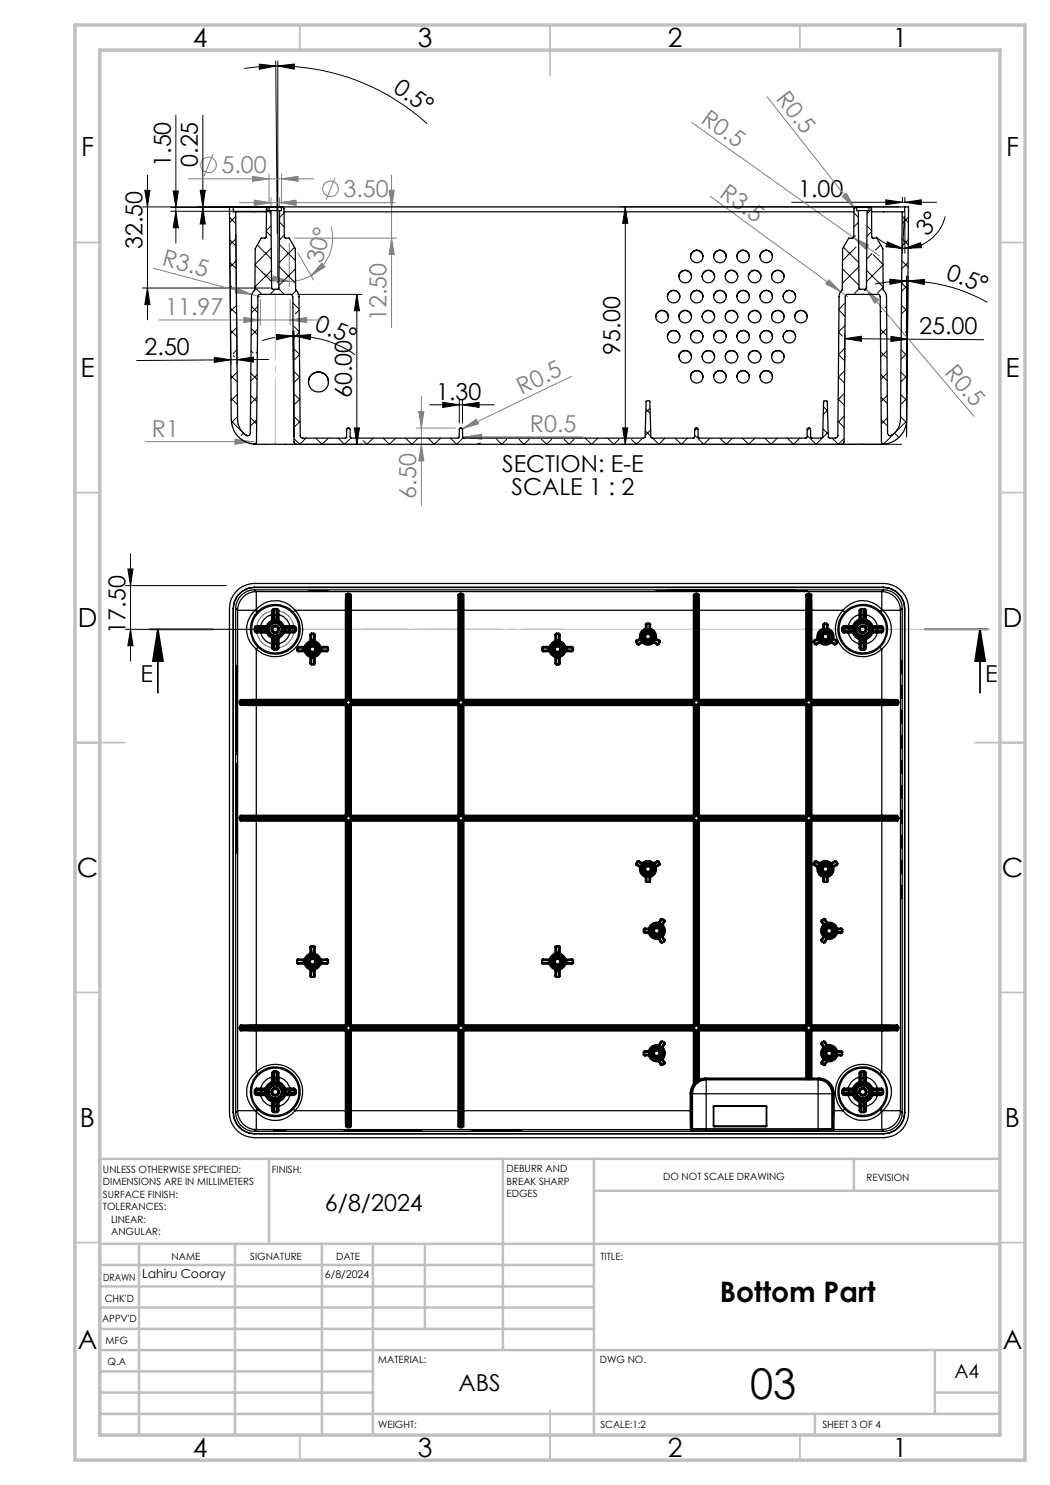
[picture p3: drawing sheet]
<svg xmlns="http://www.w3.org/2000/svg" width="210mm" height="297mm" viewBox="0 0 210 297" stroke-linecap="round" stroke-linejoin="round" font-family="sans-serif">
<defs><g id="words">
<text font-size="8.5" x="150" y="279.7">03</text>
<text font-size="5.6" x="144" y="260.4">Bottom Part</text>
<g font-size="5.3">
<text x="38.5" y="9.5">4</text>
<text x="83.5" y="9.5">3</text>
<text x="133.6" y="9.5">2</text>
<text x="178.6" y="9.5">1</text>
<text x="16.2" y="31.2">F</text>
<text x="201.2" y="31.2">F</text>
<text x="16.1" y="75.5">E</text>
<text x="201.1" y="75.5">E</text>
<text x="15.5" y="125.5">D</text>
<text x="200.5" y="125.5">D</text>
<text x="15.4" y="175.5">C</text>
<text x="200.4" y="175.5">C</text>
<text x="16" y="225.5">B</text>
<text x="201" y="225.5">B</text>
<text x="15.5" y="269.7">A</text>
<text x="200.5" y="269.7">A</text>
<text x="38.5" y="291.5">4</text>
<text x="83.5" y="291.5">3</text>
<text x="133.6" y="291.5">2</text>
<text x="178.6" y="291.5">1</text>
</g>
<g font-size="4.7">
<text x="78.4" y="18.1" transform="rotate(35 78.4 18.1)">0.5°</text>
<text x="34.2" y="33.4" transform="rotate(-90 34.2 33.4)">1.50</text>
<text x="39.6" y="33.4" transform="rotate(-90 39.6 33.4)">0.25</text>
<text x="159.6" y="39.4">1.00</text>
<text x="185.5" y="47.5" transform="rotate(-54 185.5 47.5)">3°</text>
<text x="28.5" y="49.8" transform="rotate(-90 28.5 49.8)">32.50</text>
<text x="189" y="55.8" transform="rotate(20 189 55.8)">0.5°</text>
<text x="28.9" y="71.1">2.50</text>
<text x="62.7" y="66.1" transform="rotate(20 62.7 66.1)">0.5°</text>
<text x="124" y="70.9" transform="rotate(-90 124 70.9)">95.00</text>
<text x="183.8" y="66.8">25.00</text>
<text x="70.4" y="79.7" transform="rotate(-90 70.4 79.7)">60.00</text>
<text x="87.2" y="79.9">1.30</text>
<text x="100.4" y="94.5">SECTION: E-E</text>
<text x="102.3" y="99">SCALE 1 : 2</text>
<text x="25.1" y="126.7" transform="rotate(-90 25.1 126.7)">17.50</text>
<text x="28.1" y="136.4">E</text>
<text x="197" y="136.4">E</text>
<text x="65" y="242.2">6/8/2024</text>
<text x="91.7" y="278.3">ABS</text>
</g>
<g font-size="4.7" fill="#808080">
<text x="155" y="19.7" transform="rotate(52 155 19.7)">R0.5</text>
<text x="139.9" y="24.3" transform="rotate(35 139.9 24.3)">R0.5</text>
<text x="44.3" y="34.7">5.00</text>
<text x="68.7" y="39.5">3.50</text>
<text x="143.7" y="39.2" transform="rotate(36 143.7 39.2)">R3.5</text>
<text x="32.3" y="53" transform="rotate(15 32.3 53)">R3.5</text>
<text x="64.5" y="52.8" transform="rotate(-76 64.5 52.8)">30°</text>
<text x="33.1" y="63">11.97</text>
<text x="77.3" y="64.3" transform="rotate(-90 77.3 64.3)">12.50</text>
<text x="188.7" y="74.6" transform="rotate(50 188.7 74.6)">R0.5</text>
<text x="104.3" y="79" transform="rotate(-26 104.3 79)">R0.5</text>
<text x="30.4" y="87.3">R1</text>
<text x="106" y="86.4">R0.5</text>
<text x="83.3" y="99.7" transform="rotate(-90 83.3 99.7)">6.50</text>
</g>
<text font-size="3.9" x="190.9" y="275.5">A4</text>
<text font-size="2.5" x="28.4" y="255.7">Lahiru Cooray</text>
<text font-size="2.1" x="65" y="255.7">6/8/2024</text>
<g font-size="2">
<text x="20.6" y="234.6">UNLESS OTHERWISE SPECIFIED:</text>
<text x="20.6" y="237.1">DIMENSIONS ARE IN MILLIMETERS</text>
<text x="20.6" y="239.6">SURFACE FINISH:</text>
<text x="54.4" y="234.6">FINISH:</text>
<text x="101.3" y="234.5">DEBURR AND</text>
<text x="101.3" y="237">BREAK SHARP</text>
<text x="101.3" y="239.5">EDGES</text>
<text x="132.6" y="236">DO NOT SCALE DRAWING</text>
<text x="173.3" y="236.2">REVISION</text>
<text x="20.6" y="242.1">TOLERANCES:</text>
<text x="22.2" y="244.6">LINEAR:</text>
<text x="22.2" y="247.1">ANGULAR:</text>
<text x="34.3" y="252">NAME</text>
<text x="50" y="251.9">SIGNATURE</text>
<text x="67.2" y="251.9">DATE</text>
<text x="120.1" y="251.9">TITLE:</text>
<text x="20.6" y="256.1">DRAWN</text>
<text x="20.9" y="260.3">CHK'D</text>
<text x="20.4" y="264.4">APPV'D</text>
<text x="21.1" y="268.8">MFG</text>
<text x="21.5" y="273">Q.A</text>
<text x="75.6" y="272.5">MATERIAL:</text>
<text x="120" y="272.5">DWG NO.</text>
<text x="75.6" y="285.5">WEIGHT:</text>
<text x="120.1" y="285.6">SCALE:1:2</text>
<text x="164.5" y="285.6">SHEET 3 OF 4</text>
</g>
</g></defs>
<g fill="none" stroke="#808080" stroke-width=".2">
<path d="M153.4 19.4l17.5 22.2M37.7 35.8h25M42.6 30.8l-1.8 4.4M50.5 35.3l3.3 .5-3.3 .5zM53.8 34.8v5.7M54.2 39.5v1.6M55.9 39.5v1.6M56.3 35.8l3.3-.5v1zM56.3 34.8v5.7M67 35.5l-1.8 4.5M77.8 38.1h1l-.5 3.3zM78.3 35v30.6"/>
<path d="M138.3 24.4l32.4 23.1M142.1 39.3l26 19M168.5 39.3l.8-.7 1.6 3zM30.7 53.7l19.7 5.2M47.3 57.6l3.1 1.3-3.3-.3zM47.8 40.5h31.2M50.4 58.9l1.7 .5M50.9 40l3.3 .5-3.3 .6zM52.1 59.9v5.1M52.3 54.3a8.7 8.7 0 0 0 5.6 2M54.7 55.2l3.2 1.1-3.4-.1zM55.9 40.5l3.3-.5v1.1z"/>
<path d="M57.9 48.6v8.7M58 59.9v5.1M58.8 47.6h20.5M59.6 50.6l3.1 5.4M62.2 55.1a9.2 9.2 0 0 1-4.3 1.2M64.4 52.6l.6 .8-2.8 1.7zM66.2 45.3a8.6 8.6 0 0 1-4 9.8M78.3 47.6l.5 3.3h-1zM165.8 56l2.3 2.3-2.9-1.5zM168.1 58.3l1.4 1.1M170.7 47.5l3 1.5-.6 .8zM170.7 47.5l5.2 3.7"/>
<path d="M170.9 41.6l.2 .1M173 57.6l.2 .2M173.2 57.8l2.5 2.2-.8 .6zM173.2 57.8l21.6 25.5M31.8 64h32.6M48.8 63.5l3.3 .5-3.3 .5zM58 64l3.3-.5v1zM84.3 79.3v21.7M114.3 75.3l-21.8 10.5M29.1 88.3h21.7M47 87.8l3.3 .5-3.3 .6zM83.3 85.6h7.8"/>
<path d="M83.7 82.3h1.1l-.5 3.3zM84.3 88.9l.5 3.3h-1.1zM92.5 85.8l2.8-1.9 .4 .9zM92.5 85.8l-.2 .1M92.8 87.4h23.8M93 87.4l3.3-.5v1z"/>
<circle cx="41.7" cy="33" r="1.56"/>
<circle cx="66.1" cy="37.8" r="1.56"/>
</g>
<path d="M30 125.9h12.7M31.6 125.9l1 6.3h-2zM31.6 125.9v12.7M184.9 125.9h12.7M196 125.9l1 6.3h-2zM196 125.9v12.7" fill="none" stroke="#000" stroke-width=".35"/>
<g fill="none" stroke="#000" stroke-width=".2">
<path d="M51.9 12.8l3.3 .4-3.3 .7zM55.1 12.2l.4 34.4M55.2 13.2h.4M55.2 13.2l-3.2 .1-3.1 .4M55.6 13.2l3.3-.4-.1 1zM55.6 13.2a44.5 44.5 0 0 1 29.8 11.6M55.6 12.2v44.4M29 38.1h1l-.5 3.3zM29.5 35v29M34.6 38.2h1.1l-.5 3.3zM35.2 23v25.6M40 38.1h1.1l-.5 3.3z"/>
<path d="M40.6 23v24.8M177.2 40l3.3 .5-3.3 .5zM180.5 39.5v.9M181 39.5v.9M28.5 41.4h25.5M28.5 57.6h25.5M29.5 57.6l.5 3.3h-1zM34.1 41.5h19.9M34.1 42.3h19.9M35.2 42.3l.5 3.2h-1.1zM40.6 41.5l.5 3.3h-1.1zM45.9 46.7l.3 26.3"/>
<path d="M47.2 46.7l.2 26.3M59.5 58.9h12.9M71.4 58.9v30M71.4 58.9l.5 3.3h-1zM124 41.4h55.9M125.1 41.4l.5 3.3h-1.1zM125.1 41.4v47.5M158.3 40.5h29M175.2 47.3a8.3 8.3 0 0 0 5.3 2.4M177.4 48.4l3.1 1.3-3.3-.3zM178 55.8l3.3 .4-3.3 .7zM180.5 49.7h.5"/>
<path d="M180.9 43.4l-.4 7.3M181 49.7l3.1-1.2 .2 1zM181 42.4v8.3M181 40.5l3.3-.5v1zM181.3 56.2h.3M181.3 56.2a31.6 31.6 0 0 0-6.3 .6M181.3 55.2v32.2M181.6 56.2l3.3-.3v1zM181.6 56.2a33.1 33.1 0 0 1 15.9 4.3M181.6 55.2l-.3 32.2M189.1 43.3a8.4 8.4 0 0 1-8.1 6.4M42.9 71.5l3.2 .5-3.2 .5z"/>
<path d="M46.1 72l-18.8 .1M47.4 71.9l-1.3 .1M47.4 71.9l3.3-.5v1zM53.8 71.9h-6.4M55.3 66.9l3.3 .3-3.2 .7zM58.6 67.2h.2M58.6 67.2a22.5 22.5 0 0 0-6.2 .9M58.6 66.2l.2 21.2M58.8 67.2l3.3-.3v1zM58.8 67.2a21.2 21.2 0 0 1 12.2 3.7M58.8 66.2v21.2M91.9 80v4.6"/>
<path d="M92.5 80v4.6M169 66.7l-.1 9.1M169 67.7l12.5 .1M169 67.7l3.3-.5v1.1zM178.2 67.3l3.3 .5-3.3 .5zM181.5 67.8l15.2 .1M181.5 66.8l-.1 9.1M59.8 88.9h12.6M70.9 85.6h1l-.5 3.3zM85.9 81h12.9M88.5 80.5l3.4 .5-3.4 .5zM92.5 81l3.3-.5v1z"/>
<path d="M124 88.9h56.3M124.5 85.6h1.1l-.5 3.3zM25.1 117.1h20.2M25.6 113.8h1l-.5 3.3zM26.1 110.8v21.4M25.1 125.9h28.9M26.1 125.9l.5 3.2h-1z"/>
</g>
<g fill="none" stroke="#808080" stroke-width=".25">
<circle cx="55" cy="125.9" r="1.66"/>
<circle cx="55" cy="125.9" r="3.8"/>
</g>
<path d="M72.7 125.8h40.2" fill="none" stroke="#c0c0c0" stroke-width=".2" stroke-dasharray="15.2 1.3 1.3 1.3" stroke-dashoffset="6.6"/>
<path d="M55.1 58.8v30" fill="none" stroke="#c0c0c0" stroke-width=".2" stroke-dasharray="15.2 1.3 1.3 1.3" stroke-dashoffset="2.2"/>
<path d="M29.6 125.9h168.4" fill="none" stroke="#c0c0c0" stroke-width=".2"/>
<g fill="none" stroke="#c0c0c0" stroke-width=".35">
<path d="M60 5v5M110 5v10M160 5v5M15 48.5h5M200 48.5h5M15 98.5h5M200 98.5h5M15 148.5h10M195 148.5h10M15 198.5h5M200 198.5h5M15 248.5h5"/>
<path d="M200 248.5h5M60 287v5M110 282v10M160 287v5"/>
</g>
<g fill="none" stroke="#c0c0c0" stroke-width=".5">
<path d="M53.8 231.8v17M100.6 231.8v38.2M118.8 231.8v55.2M118.8 238.2h81.2M170.8 231.8v6.4M200 231.8h-180v55.2M20 248.8h180M20 257.3h98.8M20 253h98.8M27.8 248.8v38.2M47 248.8v38.2M64.4 248.8v38.2"/>
<path d="M74.6 248.8v38.2M85 248.8v17M20 265.8h98.8M20 261.5h98.8M20 278.5h54.6M20 274.3h54.6M20 270h180M187 278.5h13M187 270v12.8M20 282.8h180M163 282.8v4.2"/>
</g>
<path d="M15 5h190v287h-190zM20 10h180v277h-180z" fill="none" stroke="#c0c0c0" stroke-width=".7"/>
<g fill="#000">
<path d="M55.6 13.2l3.3-.4-.1 1zM51.9 12.8l3.3 .4-3.3 .7z"/>
<path d="M34.6 38.2h1.1l-.5 3.3zM35.2 42.3l.5 3.2h-1.1zM40 38.1h1.1l-.5 3.3zM40.6 41.5l.5 3.3h-1.1z"/>
<path d="M177.2 40l3.3 .5-3.3 .5zM181 40.5l3.3-.5v1z"/>
<path d="M181 49.7l3.3-.2-.2-1zM177.4 48.4l-.2 1 3.3 .3z"/>
<path d="M178 55.8v1.1l3.3-.7zM181.6 56.2l3.3 .7v-1z"/>
<path d="M42.9 71.5l3.2 .5-3.2 .5zM47.4 71.9l3.3-.5v1z"/>
<path d="M58.8 67.2l3.3-.3v1zM55.3 66.9l3.3 .3-3.2 .7z"/>
<path d="M178.2 67.3l3.3 .5-3.3 .5zM169 67.7l3.3-.5v1.1z"/>
<path d="M92.5 81l3.3-.5v1zM88.5 80.5l3.4 .5-3.4 .5z"/>
<path d="M26.1 125.9l.5 3.2h-1zM25.6 113.8h1l-.5 3.3zM124.5 85.6h1.1l-.5 3.3zM125.1 41.4l.5 3.3h-1.1zM70.9 85.6h1l-.5 3.3zM71.4 58.9l.5 3.3h-1zM29.5 57.6l.5 3.3h-1zM29 38.1h1l-.5 3.3z"/>
<path d="M196 125.9l1 6.3h-2zM31.6 125.9l1 6.3h-2z"/>
</g>
<g fill="#808080">
<path d="M168.5 39.3l.8-.7 1.6 3z"/>
<path d="M165.8 56l2.3 2.3-2.9-1.5z"/>
<path d="M170.7 47.5l3 1.5-.6 .8z"/>
<path d="M47.3 57.6l3.1 1.3-3.3-.3z"/>
<path d="M47 87.8l3.3 .5-3.3 .6z"/>
<path d="M92.5 85.8l2.8-1.9 .4 .9z"/>
<path d="M173.2 57.8l2.5 2.2-.8 .6z"/>
<path d="M93 87.4l3.3-.5v1z"/>
<path d="M58 64l3.3-.5v1zM48.8 63.5l3.3 .5-3.3 .5z"/>
<path d="M50.9 40l3.3 .5-3.3 .6zM55.9 40.5l3.3-.5v1.1z"/>
<path d="M56.3 35.8l3.3-.5v1zM50.5 35.3l3.3 .5-3.3 .5z"/>
<path d="M54.7 55.2l3.2 1.1-3.4-.1zM64.4 52.6l.6 .8-2.8 1.7z"/>
<path d="M78.3 47.6l.5 3.3h-1zM77.8 38.1h1l-.5 3.3z"/>
<path d="M83.7 82.3h1.1l-.5 3.3zM84.3 88.9l.5 3.3h-1.1z"/>
</g>
<g fill="none" stroke="#000" stroke-width=".25">
<path d="M46.6 41.4h-.7l.3 42.5a5 5 0 0 0 4.6 4.9M46.6 41.4h134.4M46.6 41.4l.1 1h.4M47.1 42.4h6.2M53.8 41.5l-.5 .2-.1 5.8-.1 .1h-.9l-1.2 2.1v8.2l-.6 .8-.1 .5-.2 27.4a.47 .47 0 0 1-.3 .5 .47 .47 0 0 1-.5 0 3.7 3.7 0 0 1-1.8-3.2l-.4-41.5M53.8 41.5h2.5M53.8 41.5v.6h.4M54.2 42.1l.1 15.6 .2 .2h1.1l.2-.2 .1-15.6M54.2 42.1h1.7M56.3 41.5l.5 .2 .1 5.8 .1 .1h.9l1.2 2.1v8.2l.6 .8 .1 .5 .2 28 .2 .3 .3 .1h8.6l.2-.1 .1-1.7 .2-.2 .3 .1 .1 .2v1.5l.2 .2h21.4l.2-.2 .1-1.6 .1-.2 .5 .2v1.6l.2 .2h36l.3-.1 .2-7.2 .4-.2 .4 .2 .2 7.2 .3 .1h8.2l.2-.2v-1.5l.2-.3 .5 .2v1.7l.2 .1h21.4l.2-.2v-1.6l.2-.2 .4 .1 .1 .1 .1 1.8h2l.3-.1 .2-7.3 .4-.1 .4 .1 .2 7.3 1.6 .1 .3-.4 .2-28 .2-.7 .5-.5v-8.3l1.3-2.1h.7l.2-.1 .1-5.8 .2-.2h.3M56.3 41.5v.6h-.4M56.8 42.4h114"/>
<path d="M133.5 59.3a1.23 1.23 0 0 1 1.2-1.2 1.23 1.23 0 0 1 1.3 1.2M137.1 54.1a1.26 1.26 0 0 1 1.2 1.2M137.1 54.1a1.26 1.26 0 0 0-1.3 1.2M138.1 59.3a1.25 1.25 0 0 1 1.3-1.2 1.25 1.25 0 0 1 1.2 1.2M139.3 50.1a1.32 1.32 0 0 1 1.3 1.2M139.3 50.1a1.25 1.25 0 0 0-1.2 1.2M141.7 54.1a1.2 1.2 0 0 1 1.2 1.2M141.7 54.1a1.26 1.26 0 0 0-1.3 1.2M142.7 59.3a1.25 1.25 0 0 1 1.3-1.2 1.25 1.25 0 0 1 1.2 1.2M144 50.1a1.32 1.32 0 0 1 1.2 1.2M144 50.1a1.32 1.32 0 0 0-1.3 1.2M146.3 54.1a1.26 1.26 0 0 1 1.3 1.2"/>
<path d="M146.3 54.1a1.2 1.2 0 0 0-1.2 1.2M147.4 59.3a1.25 1.25 0 0 1 1.2-1.2 1.25 1.25 0 0 1 1.3 1.2M148.6 50.1a1.25 1.25 0 0 1 1.3 1.2M148.6 50.1a1.32 1.32 0 0 0-1.2 1.2M150.9 54.1a1.26 1.26 0 0 1 1.3 1.2M150.9 54.1a1.26 1.26 0 0 0-1.2 1.2M152 59.3a1.23 1.23 0 0 1 1.2-1.2 1.23 1.23 0 0 1 1.3 1.2M153.2 50.1a1.25 1.25 0 0 1 1.3 1.2M153.2 50.1a1.25 1.25 0 0 0-1.2 1.2M155.6 54.1a1.26 1.26 0 0 1 1.2 1.2M155.6 54.1a1.26 1.26 0 0 0-1.3 1.2M156.6 59.3a1.25 1.25 0 0 1 1.3-1.2 1.25 1.25 0 0 1 1.2 1.2"/>
<path d="M171.3 41.5h2.5M171.3 41.5v.6h.4M171.7 42.1l.1 15.6 .2 .2h1.1l.2-.2 .1-15.6M171.7 42.1h1.7M173.8 41.5h.4l.1 .2v5.7l.3 .2h.8l1.2 2.1v8.3l.5 .5 .2 .8 .2 27.3a.5 .5 0 0 0 .8 .5M173.8 41.5v.6h-.4M174.3 42.4h6.1M180.4 42.4l-.3 41.5a3.7 3.7 0 0 1-1.8 3.2M181 41.4h.7l-.4 42.5a5 5 0 0 1-4.5 4.9M181 41.4l-.1 1h-.5M63.7 74.4a2.02 2.02 0 0 1 2 2M63.7 74.4a2.02 2.02 0 0 0-2 2"/>
<path d="M132.4 62.1a1.32 1.32 0 0 1 1.3 1.3M132.4 62.1a1.32 1.32 0 0 0-1.2 1.3M134.7 66.1a1.2 1.2 0 0 1 1.3 1.2M134.7 66.1a1.2 1.2 0 0 0-1.2 1.2M135.8 71.4a1.25 1.25 0 0 1 1.2-1.3 1.25 1.25 0 0 1 1.3 1.3M137.1 62.1a1.32 1.32 0 0 1 1.2 1.3M137.1 62.1a1.32 1.32 0 0 0-1.3 1.3M139.3 74.1a1.32 1.32 0 0 1 1.3 1.3M139.3 74.1a1.25 1.25 0 0 0-1.2 1.3M139.3 66.1a1.26 1.26 0 0 1 1.3 1.2M139.3 66.1a1.2 1.2 0 0 0-1.2 1.2M140.4 71.4a1.25 1.25 0 0 1 1.3-1.3 1.25 1.25 0 0 1 1.2 1.3"/>
<path d="M141.7 62.1a1.25 1.25 0 0 1 1.2 1.3M141.7 62.1a1.32 1.32 0 0 0-1.3 1.3M144 74.1a1.32 1.32 0 0 1 1.2 1.3M144 74.1a1.32 1.32 0 0 0-1.3 1.3M144 66.1a1.26 1.26 0 0 1 1.2 1.2M144 66.1a1.26 1.26 0 0 0-1.3 1.2M145.1 71.4a1.25 1.25 0 0 1 1.2-1.3 1.25 1.25 0 0 1 1.3 1.3M146.3 62.1a1.32 1.32 0 0 1 1.3 1.3M146.3 62.1a1.25 1.25 0 0 0-1.2 1.3M148.6 74.1a1.25 1.25 0 0 1 1.3 1.3M148.6 74.1a1.32 1.32 0 0 0-1.2 1.3M148.6 66.1a1.2 1.2 0 0 1 1.3 1.2"/>
<path d="M148.6 66.1a1.26 1.26 0 0 0-1.2 1.2M149.7 71.4a1.25 1.25 0 0 1 1.2-1.3 1.25 1.25 0 0 1 1.3 1.3M150.9 62.1a1.32 1.32 0 0 1 1.3 1.3M150.9 62.1a1.32 1.32 0 0 0-1.2 1.3M153.2 74.1a1.25 1.25 0 0 1 1.3 1.3M153.2 74.1a1.25 1.25 0 0 0-1.2 1.3M153.2 66.1a1.2 1.2 0 0 1 1.3 1.2M153.2 66.1a1.2 1.2 0 0 0-1.2 1.2M154.3 71.4a1.25 1.25 0 0 1 1.3-1.3 1.25 1.25 0 0 1 1.2 1.3M155.6 62.1a1.32 1.32 0 0 1 1.2 1.3M155.6 62.1a1.32 1.32 0 0 0-1.3 1.3M157.9 66.1a1.26 1.26 0 0 1 1.2 1.2"/>
<path d="M157.9 66.1a1.2 1.2 0 0 0-1.3 1.2M160.2 62.1a1.25 1.25 0 0 1 1.2 1.3M160.2 62.1a1.32 1.32 0 0 0-1.3 1.3M49.4 87.1h.2M50.8 88.8h.2M50.8 88.8a.44 .44 0 0 0 .5-.5l.3-29 .4-.4h6.1l.4 .2 .1 .3 .2 29.1 .2 .3 .3 .1M50.8 88.8l8.5 .1M59.3 88.9h109M176.8 88.8l-8.5 .1M176.8 88.8a.49 .49 0 0 1-.5-.5l-.3-29-.4-.4h-6.1l-.3 .1-.1 .4-.3 29.1-.2 .3-.3 .1M177.8 87.1h.4M178.3 87.1h.1"/>
<path d="M47.7 117.9a5.4 5.4 0 0 1 3.2-1.2h125.8a5 5 0 0 1 5 5v100.8a5 5 0 0 1-5 5h-125.8a5 5 0 0 1-5-5v-100.8a4.9 4.9 0 0 1 1.8-3.8zM50.9 117.5a4.2 4.2 0 0 0-4.2 4.2M50.9 117.4a4.3 4.3 0 0 0-4.3 4.3M50.9 117.5h125.8M50.9 117.4h125.8M50.9 117.4v.1M50.9 118a3.8 3.8 0 0 0-3.8 3.7M50.9 118h125.8M50.9 118l.4 .3M51.3 118.3a3.7 3.7 0 0 0-3.8 3.8M51.3 118.3v3.6M51.3 118.3h125.1"/>
<path d="M61.7 118.2h4zM69.1 119v3.1M69.1 119l.3 .2M69.4 119.2l-.1 2.9M69.4 119.2v20.7M69.6 118.7h-.3l-.2 .3M69.6 118.7v.2M69.6 118.9l-.2 .3M69.6 118.7h.2M69.6 118.9h.2M69.6 118.9v21M69.8 118.7l.4 .1 .1 .2"/>
<path d="M69.8 118.9l.2 .3M69.8 118.7v.2M69.8 118.9v21M70 119.2v2.9h.3M70 119.2v20.7M70.3 119v3.1M70.3 119l-.3 .2M91.6 119v3.1M91.6 119l.3 .2M91.9 119.2l-.1 2.9h-.2M91.9 119.2v20.7M92.1 118.7h-.3l-.2 .3"/>
<path d="M92.1 118.7v.2M92.1 118.9l-.2 .3M92.1 118.7h.2M92.1 118.9h.2M92.1 118.9v21M92.3 118.7l.4 .1v.2M92.3 118.9l.2 .1v.2M92.3 118.7v.2M92.3 118.9v21M92.5 119.2v2.9M92.5 119.2v20.7M92.7 119l.1 3.1"/>
<path d="M92.7 119l-.2 .2M131.2 118.1h2.5zM133.5 118.1h2.5zM133.5 118.2h2.5zM135.8 118.1h2.5zM135.8 118.2h2.5zM138.1 118h2.5zM138.1 118.2h2.5zM138.1 118.1h2.5zM138.7 119v3.1M138.7 119l.2 .2M138.9 119.2v2.9h-.2"/>
<path d="M138.9 119.2v20.7M139.2 118.7h-.3l-.2 .3M139.2 118.7v.2M139.2 118.9l-.3 .3M139.2 118.7h.1M139.2 118.9h.1M139.2 118.9v21M139.3 118.7l.4 .1 .1 .2M139.3 118.9l.3 .1v.2M139.3 118.7v.2M139.3 118.9v21M139.6 119.2v2.9"/>
<path d="M139.6 119.2v20.7M139.8 119l.1 3.1M139.8 119l-.2 .2M140.4 118.2h2.5zM140.4 118.1h2.5zM142.7 118.2h2.5zM142.7 118h2.5zM142.7 118.1h2.5zM145.1 118.1h2.4zM145.1 118.2h2.4zM147.4 118.2h2.5zM147.4 118h2.5z"/>
<path d="M147.4 118.1h2.5zM149.7 118.1h2.5zM149.7 118.2h2.5zM152 118.2h2.5zM152 118.1h2.5zM152 118h2.5zM154.3 118.1h2.5zM154.3 118.2h2.5zM156.6 118.2h2.5zM156.6 118.1h2.5zM159 118.1h2.4zM161.2 119l-.1 3.1"/>
<path d="M161.2 119l.2 .2M161.4 119.2v2.9h-.3M161.4 119.2v20.7M161.7 118.7h-.4l-.1 .3M161.7 118.7v.2M161.7 118.9l-.3 .3M161.7 118.7h.2M161.7 118.9h.2M161.7 118.9v21M161.9 118.7l.3 .1 .1 .2M161.9 118.9l.2 .3M161.9 118.7v.2"/>
<path d="M161.9 118.9v21M162.1 119.2v2.9M162.1 119.2v20.7M162.3 119l.1 3.1M162.3 119l-.2 .2M176.4 118.3a3.7 3.7 0 0 1 3.7 3.8M176.4 118.3v3.6M176.7 117.5a4.2 4.2 0 0 1 4.2 4.2M176.7 117.4a4.3 4.3 0 0 1 4.3 4.3M176.7 118a3.7 3.7 0 0 1 3.7 3.7M176.7 117.4v.1M176.7 118l-.3 .3"/>
<path d="M46.6 121.7v100.8M46.6 121.7h.1M47.1 121.7v100.8M47.1 121.7l.4 .4M47.2 133.1v1.6zM47.2 139.7h.1M47.3 139.7v-5l-.1 16.2h.3l-.2-16.2 .1 16.2M47.3 139.7l-.1 11.2M47.5 133.1v1.6zM47.5 122.1h3.5M47.5 122.1v100M48.2 139.9l-.3 .2v.3"/>
<path d="M48.2 139.9l.2 .3M50.9 125.6v.5M50.9 126.1l.2 .4 .2 .1M50.9 126.1h.1M50.9 125.6h.1M51 125.6v.5M51 126.1l.2 .3M51 125.6v.1M51 126l.3 .3M51 126h.1M51 125.7h.1M51 122.1a5 5 0 0 0 .3 7.7"/>
<path d="M51 122.1l.4 .3M51 125.7v.3M51 125.7h2M51 126v.1M51.2 126.4h.9M51.2 125.4h.9M51.2 125.4l-.2 .2M51.2 126.4l.1 .2M51.2 125.4h.1M51.3 121.9a5 5 0 0 1 7.7 .2M51.3 139.9h-3.1M51.3 139.9v.2"/>
<path d="M51.3 121.9l.3 .4M51.3 121.9l-.3 .2M51.3 129.8v10.1M51.3 139.9h17.8M51.3 125.4l-.3 .3M51.3 125.4h1.8M51.3 126.3h1.8M51.3 126.3l-.1 .1M51.3 125.1l-.1 .3M51.3 125.1h.8M51.3 126.6h.8M51.3 125.1l-.3 .1-.1 .4"/>
<path d="M51.4 122.4a5 5 0 0 0 .2 7.1M51.6 122.3a5 5 0 0 1 7.1 .1M51.6 129.5l-.3 .3M51.6 122.3l-.2 .1M52.1 125.1v.3M52.1 126.4v.2M52.1 126.6a3.1 3.1 0 0 0 2.2 2.2M52.1 126.4h1M52.1 125.4h1M52.1 125.1h1.2M52.1 126.6h1.2M52.2 126l.2 .3"/>
<path d="M52.2 126h.1M52.2 125.7h.1M52.2 125.7v.3M52.2 126h-1.2M52.2 126h.8M52.4 125.4l-.2 .3M53 125.7h.3M53 126l.1 .3M53 126h.3M53 125.7v.3M53.1 126.4l.2 .1M53.1 125.4h.1"/>
<path d="M53.1 126.3l.2 .1M53.1 125.4l-.1 .3M53.1 126.3v.1M53.3 126v.4M53.3 125.7v.3M53.3 125.2l-.2 .2M53.3 125.2v.1M53.3 126.5v.1M53.3 126.6l.4 .6 .6 .4M53.3 125.1v.1M53.3 125.3v.4M53.3 126.4v.1"/>
<path d="M53.3 125.3l-.2 .1M54.3 124.1l-.5 .3-.5 .7M54.3 123h.2M54.3 128.8v.8M54.3 128.8h.2M54.3 123a3.1 3.1 0 0 0-2.2 2.1M54.3 127.6h.1M54.3 123v1.1M54.3 127.6v1.2M54.3 122.1v.9M54.3 129.6l.2 .1M54.3 129.6l.1 .3 .4 .1"/>
<path d="M54.4 127.6l.1 .3M54.4 124.1h.1M54.4 124.1h-.1M54.5 127.6l.4 .1M54.5 127.6h-.1M54.5 127.6l.1 .2M54.5 123.9l-.1 .2M54.5 128.8v.9M54.5 122v1M54.5 129.7l.3 .3M54.5 123.9h.1M54.5 122l-.2 .1"/>
<path d="M54.5 123v.9M54.5 127.9v.9M54.5 122l.1 .1M54.6 129.6l.3 .3M54.6 122.1v1.1M54.6 129.6l-.1 .1M54.6 123.9l-.1 .2M54.6 127.8l.3 .1M54.6 128.5l.3 .2M54.6 128.5h.3M54.6 127.8l-.1 .1M54.6 123.2v.7"/>
<path d="M54.6 127.8v.7M54.6 128.5v1.1M54.8 121.8h.5M54.8 130h.5M54.8 121.8l-.3 .2M54.8 130h.1M54.8 121.8h.1M54.8 121.7h.5M54.8 121.7l-.3 .1-.2 .3M54.8 121.7v.1M54.9 121.8l-.3 .3M54.9 121.8h.1"/>
<path d="M54.9 129.9h.1M54.9 121.8h.3M54.9 129.9h.3M54.9 121.8v1.2M54.9 129.9l-.1 .1M54.9 127.7h.3M54.9 124.1h-.4M54.9 123l-.3 .2M54.9 123h.1M54.9 124.1h.3M54.9 127.7v.2M54.9 123.8l-.3 .1"/>
<path d="M54.9 123.8v.3M54.9 127.9h.3M54.9 123.8h.3M54.9 128.5v.2M54.9 123h.3M54.9 123v.8M54.9 127.9v.6M54.9 128.5h.3M54.9 128.7h.3M54.9 128.7v1.2M55.2 124.1h.4M55.2 123l.3 .2"/>
<path d="M55.2 123h.1M55.2 123.8l.3 .1M55.2 123.8v.3M55.2 127.7v.2M55.2 128.5h.3M55.2 128.5v.2M55.2 123v.8M55.2 127.9v.6M55.2 128.7v1.2M55.2 121.8l.3 .3M55.2 121.8h.1M55.2 129.9h.1"/>
<path d="M55.2 121.8v1.2M55.2 129.9l.1 .1M55.3 121.7l.4 .1 .1 .3M55.3 121.7v.1M55.3 121.8l.3 .2M55.3 130h.1M55.3 121.8h-.1M55.5 123.9l.1 .2M55.5 127.8l-.3 .1M55.5 128.5l-.3 .2M55.5 127.8l.1 .1M55.5 123.2v.7"/>
<path d="M55.5 127.8v.7M55.5 128.5v1.1M55.5 129.6l-.3 .3M55.5 122.1v1.1M55.5 129.6l.1 .1M55.6 128.8v.9M55.6 123.9l.1 .2M55.6 122v1M55.6 123.9h-.1M55.6 129.7l-.3 .3M55.6 122l.2 .1M55.6 123h.2"/>
<path d="M55.6 128.8h.2M55.6 123v.9M55.6 127.9v.9M55.6 122l-.1 .1M55.6 127.6l-.4 .1M55.6 127.6l-.1 .2M55.6 127.6h.1M55.7 127.6l-.1 .3M55.7 124.1h-.1M55.7 124.1h.1M55.8 122.1v.9M55.8 129.6l-.2 .1"/>
<path d="M55.8 129.6l-.2 .3-.3 .1M55.8 124.1l.5 .3 .5 .7M55.8 128.8v.8M55.8 123a3.1 3.1 0 0 1 2.2 2.1M55.8 127.6h-.1M55.8 123v1.1M55.8 127.6v1.2M56.8 125.3v.4M56.8 125.3l.2 .1M56.8 126.4v.1M56.8 126.6l-.5 .7-.5 .3M56.8 125.1v.1"/>
<path d="M56.8 125.1h1.2M56.8 126.6h1.2M56.8 125.7v.3M56.8 126v.4M56.8 125.2l.2 .2M56.8 125.2v.1M56.8 126h.3M56.8 126.5v.1M57 126.3l-.2 .1M57 125.4l.1 .3M57 126.3v.1M57 125.4h1.8"/>
<path d="M57 126.3h1.8M57 126.4l-.2 .1M57 125.4h.1M57 126.4h1M57 125.4h1M57.1 126l-.1 .3M57.1 125.7h-.3M57.1 125.7v.3M57.1 125.7h2M57.1 126h.8M57.7 125.4l.2 .3M57.9 125.7h.1"/>
<path d="M57.9 126l-.2 .3M57.9 126h.1M57.9 125.7v.3M57.9 126h1.2M58 126.4h.9M58 125.4h.9M58 125.1v.3M58 125.1h.8M58 126.4v.2M58 126.6a3.1 3.1 0 0 1-2.2 2.2M58.7 122.4a5 5 0 0 1-.1 7 5 5 0 0 1-7 .1M58.8 125.1l.1 .3"/>
<path d="M58.8 126.6h-.8M58.8 125.1l.4 .3v.2M58.8 125.4l.3 .3M58.8 126.3l.1 .1M58.9 125.4l.2 .2M58.9 126.4l-.1 .2M58.9 125.4h-.1M59 122.1l-.3 .3M59 122.1a5.5 5.5 0 0 1-.1 7.6 5.5 5.5 0 0 1-7.6 .1M59 122.1h10.1M59.1 126l-.3 .3M59.1 126h.1"/>
<path d="M59.1 125.7h.1M59.1 125.7v.3M59.1 126v.1M59.1 126.1l-.2 .3M59.1 125.6v.5M59.1 125.6h.1M59.1 126.1h.1M59.1 125.6v.1M59.2 126.1l-.1 .4-.3 .1M59.2 125.6v.5M59.3 129.6h.2M59.3 130h.2"/>
<path d="M59.3 130l.4 .3M59.3 129.6v.4M59.5 130h.1M59.5 130l.2 .2M59.5 129.6h.1M59.5 129.6v.4M59.5 129.6h1.2M59.7 129.4l-.2 .2M59.7 129.4h.1M59.7 130.2h.1M59.7 129.3l-.4 .3M59.7 129.3v.1"/>
<path d="M59.7 130.2v.1M59.7 129.4h1.2M59.7 130.2h1.2M59.7 129.4l1.1 .1M59.7 129.3h1.2M59.7 130.3h1.2M60.7 129.6h.1M60.7 130h.1M60.7 130l.1 .1M60.7 129.6v.4M60.7 130h-1.2M60.8 129.5v.1"/>
<path d="M60.8 129.5l-.1 .1M60.8 130v.1M60.8 129.6h.1M60.8 130h.1M60.8 129.6v.4M60.8 130.1l-1.1 .1M60.8 129.6h.2M60.8 130l.1 .1M60.8 130h.2M60.9 129.5l-.1 .1M60.9 130.1v.1M60.9 130.2l.1 .1"/>
<path d="M60.9 130.3a1.8 1.8 0 0 0 1.1 1.1M60.9 129.3h.1M60.9 129.3v.1M60.9 130.2v.1M60.9 129.4v.1M60.9 130.2h.1M61 130v.2M61 129.6v.4M61 130.3a1.64 1.64 0 0 0 1 1M61 129.4v.2M61 129.4l-.1 .1M61 129.3l-.1 .1"/>
<path d="M61 130.3h-.1M61 129.3v.1M61 130.2v.1M62 131.4h.1M62 128.2v.1M62 128.2h.1M62 128.2a1.8 1.8 0 0 0-1.1 1.1M62 127h.1M62 132.7l.3 .3M62 132.7h.1M62 127v1.2M62 131.4v1.3"/>
<path d="M62 128.3l-.5 .3-.5 .7M62 128.3h.1M62 131.3l.1 .1M62 131.3v.1M62 131.3h.1M62.1 131.3h.2M62.1 131.3l.1 .1M62.1 132.7l.2 .1M62.1 128.2l-.1 .1M62.1 132.7h.1M62.1 127h.1M62.1 132.7l.2 .2"/>
<path d="M62.1 127l.1 1.1M62.1 131.4h.1M62.1 127v1.2M62.1 131.4v1.3M62.2 128.1l-.1 .2M62.2 131.4l.1 .1M62.2 131.5h.1M62.2 131.5l.1 .2M62.2 128.1h.1M62.2 131.4v.1M62.2 131.5l-.1 1.2M62.3 126.8l-.2 .2"/>
<path d="M62.3 126.8h.1M62.3 132.8v.1M62.3 132.9h.1M62.3 126.6v.2M62.3 126.6l-.3 .4M62.3 132.9v.1M62.3 126.8v1.2M62.3 132.8h.4M62.3 126.8h.4M62.3 132.9h.4M62.3 126.6h.4M62.3 133h.4"/>
<path d="M62.3 131.3h.4M62.3 128.3h-.2M62.3 128.3h.4M62.3 131.3v.2M62.3 128.1l-.2 .1M62.3 128.1v.2M62.3 131.5h.4M62.3 128.1h.4M62.3 128v.1M62.3 131.5v.2M62.3 128l-.1 .1M62.3 128.1h.1"/>
<path d="M62.3 131.5h.1M62.3 128h.4M62.3 131.7h.4M62.3 131.7v1.1M62.7 128.3h.2M62.7 128.1v.2M62.7 128.1l.1 .1M62.7 131.3v.2M62.7 128v.1M62.7 131.5v.2M62.7 128l.1 .1M62.7 128.1h.1"/>
<path d="M62.7 131.5h.1M62.7 131.7v1.1M62.7 126.8l.2 .2M62.7 132.8v.1M62.7 126.8h.1M62.7 132.9h.1M62.7 126.6v.2M62.7 126.6l.3 .4M62.7 132.9v.1M62.7 126.8v1.2M62.8 128.2l.1 .1M62.8 131.4l-.1 .1"/>
<path d="M62.8 131.5l-.1 .2M62.8 131.4l.1 1.3M62.8 131.5l.1 1.2M62.8 131.4h.1M62.8 128.2h.1M62.9 132.7l-.2 .1M62.9 128.2l.1 .1M62.9 132.7h.1M62.9 127h.1M62.9 132.7l-.2 .2M62.9 131.4h.1M62.9 128.2h.1"/>
<path d="M62.9 127v1.2M62.9 127l-.1 1.1M62.9 131.3h-.2M62.9 131.3l-.1 .1M62.9 128.3h.1M62.9 131.3h.1M63 128.3a1.64 1.64 0 0 1 1 1M63 131.3l-.1 .1M63 131.3v.1M63 128.2v.1M63 128.2a1.8 1.8 0 0 1 1.1 1.1M63 132.7l-.3 .3"/>
<path d="M63 127v1.2M63 131.4v1.3M64 129.4v.2M64 130.3a1.59 1.59 0 0 1-1 1M64 129.4l.1 .1M64 129.3v.1M64 130.2v.1M64 129.3l.1 .1M64 130.3h.1M64 129.6v.4M64 130v.2M64 130h.2"/>
<path d="M64 129.6h.2M64.1 130.1l-.1 .1M64.1 129.5l.1 .1M64.1 130.2l-.1 .1M64.1 130.2v.1M64.1 129.3h-.1M64.1 129.3v.1M64.1 130.3a1.8 1.8 0 0 1-1.1 1.1M64.1 130.1l1.3 .1M64.1 129.4v.1M64.1 130.1v.1M64.1 129.3h1.3"/>
<path d="M64.1 130.3h1.3M64.2 130l-.1 .1M64.2 129.6v.4M64.2 129.6h.1M64.2 130h.1M64.2 130v.1M64.2 129.5v.1M64.2 129.5l.1 .1M64.2 130.1l1.2 .1M64.3 130l-.1 .1M64.3 129.6v.4M64.3 130h1.2"/>
<path d="M65.4 129.4l.1 .2M65.4 129.4h.1M65.4 130.2h.1M65.4 130.2v.1M65.4 129.3v.1M65.4 129.3l.3 .3M65.4 129.4l-1.3 .1M65.4 129.4l-1.2 .1M65.5 130l-.1 .2M65.5 129.6h.1M65.5 130h.1M65.5 129.6h-1.2"/>
<path d="M65.5 129.6v.4M65.5 129.6h.2M65.5 130h.2M65.7 130l-.3 .3M65.7 129.6v.4M69.1 122.1h.2M69.1 139.9h.2M69.1 139.9v.2M69.1 122.1v17.8M69.3 139.9l-.2 .2M69.3 139.9h.1M69.3 122.1v17.8"/>
<path d="M69.4 139.9l-.3 .3M69.4 139.9h.2M69.6 139.9l-.1 .3-.4 .2M69.8 139.9h.2M69.8 139.9l.1 .4 .4 .1M70 139.9l.3 .3M70.3 139.9h-.3l.3 .2M70.3 139.9v.2M70.3 122.1h21.3M70.3 122.1v17.8M70.3 139.9h21.3M91.6 139.9h.2"/>
<path d="M91.6 139.9v.2M91.6 122.1v17.8M91.8 139.9l-.2 .2M91.8 139.9h.1M91.9 139.9h.2M91.9 139.9l-.3 .3M92.1 139.9l-.1 .4-.4 .1M92.3 139.9l.1 .4 .3 .1M92.3 139.9h.2M92.5 139.9l.2 .3M92.5 139.9l.3 .2M92.5 122.1h.3"/>
<path d="M92.5 139.9h.3M92.5 139.9h.1M92.5 122.1v17.8M92.8 139.9v.2M92.8 122.1h45.9M92.8 139.9h45.9M92.8 122.1v17.8M108.3 129.6h.2M108.3 130h.2M108.3 130l.3 .3M108.3 129.6v.4M108.5 130h.1"/>
<path d="M108.5 130l.2 .2M108.5 129.6h.1M108.5 130l.1 .2M108.5 129.6v.4M108.5 129.6h1.2M108.6 129.4l-.1 .2M108.6 129.3l-.3 .3M108.6 129.3v.1M108.6 130.2v.1M108.6 129.4h1.3M108.6 130.2h1.3M108.6 129.3h1.3"/>
<path d="M108.6 130.3h1.3M108.7 129.4l-.2 .2M108.7 129.4l1.1 .1M109.7 130l.1 .1M109.7 130h.1M109.7 129.6h.1M109.7 129.6v.4M109.7 130h-1.2M109.8 129.5v.1M109.8 130v.1M109.8 129.5l-.1 .1M109.8 129.6h.1"/>
<path d="M109.8 130h.1M109.8 129.6v.4M109.8 130.1l-1.1 .1M109.8 129.6h.2M109.8 130l.1 .1M109.8 130h.2M109.9 130.1l.1 .1M109.9 129.5l-.1 .1M109.9 130.2l.1 .1M109.9 129.3h.1M109.9 129.3v.1M109.9 130.3a1.8 1.8 0 0 0 1.1 1.1"/>
<path d="M109.9 130.2v.1M109.9 129.4v.1M109.9 130.1v.1M110 130v.2M110 129.6v.4M110 130.3a1.64 1.64 0 0 0 1 1M110 129.4v.2M110 129.4l-.1 .1M110 129.3l-.1 .1M110 130.3h-.1M110 129.3v.1M110 130.2v.1"/>
<path d="M111 131.4h.1M111 127h.1M111 132.7l.3 .3M111 132.7h.1M111 128.2a1.8 1.8 0 0 0-1.1 1.1M111 128.2v.1M111 128.2h.1M111 127v1.2M111 131.4v1.3M111 128.3l-.5 .3-.5 .7M111 131.3h.1M111 128.3h.1"/>
<path d="M111 131.3l.1 .1M111 131.3v.1M111.1 131.3h.2M111.1 131.3l.1 .1M111.1 132.7l.2 .1M111.1 128.2l-.1 .1M111.1 132.7h.1M111.1 127h.1M111.1 132.7l.2 .2M111.1 127l.1 1.1M111.1 131.4h.1M111.1 127v1.2"/>
<path d="M111.1 131.4v1.3M111.2 128.1l-.1 .2M111.2 131.4l.1 .1M111.2 131.5h.1M111.2 128.1h.1M111.2 131.5l.1 .2M111.2 131.4v.1M111.2 131.5l-.1 1.2M111.3 126.8l-.2 .2M111.3 132.8v.1M111.3 126.8h.1M111.3 132.9h.1"/>
<path d="M111.3 126.6v.2M111.3 126.6l-.3 .4M111.3 132.9v.1M111.3 126.8v1.2M111.3 132.8h.4M111.3 126.8h.4M111.3 132.9h.4M111.3 126.6h.4M111.3 133h.4M111.3 128.3h-.2M111.3 131.3h.4M111.3 128.3h.4"/>
<path d="M111.3 131.3v.2M111.3 128.1l-.2 .1M111.3 128.1v.2M111.3 128.1h.4M111.3 131.5h.4M111.3 128v.1M111.3 128l-.1 .1M111.3 131.5v.2M111.3 128.1h.1M111.3 131.5h.1M111.3 128h.4M111.3 131.7h.4"/>
<path d="M111.3 131.7v1.1M111.7 128.3h.2M111.7 128.1v.2M111.7 128.1l.1 .1M111.7 131.3v.2M111.7 128.1h.1M111.7 131.5h.1M111.7 131.5v.2M111.7 128v.1M111.7 128l.1 .1M111.7 131.7v1.1M111.7 126.8l.2 .2"/>
<path d="M111.7 126.8h.1M111.7 132.8v.1M111.7 132.9h.1M111.7 126.6v.2M111.7 132.9v.1M111.7 126.6l.3 .4M111.7 126.8v1.2M111.8 128.2l.1 .1M111.8 131.4l-.1 .1M111.8 131.5l-.1 .2M111.8 131.4l.1 1.3M111.8 131.5l.1 1.2"/>
<path d="M111.8 131.4h.1M111.8 128.2h.1M111.9 132.7l-.2 .1M111.9 128.2l.1 .1M111.9 127h.1M111.9 132.7h.1M111.9 132.7l-.2 .2M111.9 128.2h.1M111.9 131.4h.1M111.9 127v1.2M111.9 127l-.1 1.1M111.9 131.3h-.2"/>
<path d="M111.9 131.3l-.1 .1M111.9 128.3h.1M111.9 131.3h.1M112 128.3a1.64 1.64 0 0 1 1 1M112 131.3l-.1 .1M112 131.3v.1M112 132.7l-.3 .3M112 128.2v.1M112 128.2a1.8 1.8 0 0 1 1.1 1.1M112 127v1.2M112 131.4v1.3M113 129.4v.2"/>
<path d="M113 130.3a1.59 1.59 0 0 1-1 1M113 129.4l.1 .1M113 129.3v.1M113 130.2v.1M113 129.3l.1 .1M113 130.3h.1M113 129.6v.4M113 130v.2M113 130h.2M113 129.6h.2M113.1 130.1l-.1 .1M113.1 129.5l.1 .1"/>
<path d="M113.1 130.2l-.1 .1M113.1 130.3a1.8 1.8 0 0 1-1.1 1.1M113.1 130.2v.1M113.1 129.3h-.1M113.1 129.3v.1M113.1 130.1l1.3 .1M113.1 129.4v.1M113.1 130.1v.1M113.1 129.3h1.3M113.1 130.3h1.3M113.2 130l-.1 .1M113.2 129.6v.4"/>
<path d="M113.2 130h.1M113.2 130v.1M113.2 129.6h.1M113.2 129.5v.1M113.2 129.5l.1 .1M113.2 130.1l1.2 .1M113.3 130l-.1 .1M113.3 129.6v.4M113.3 130h1.2M114.4 129.4l.1 .2M114.4 130.2h.1M114.4 129.4h.1"/>
<path d="M114.4 129.3v.1M114.4 129.3l.3 .3M114.4 130.2v.1M114.4 129.4l-1.3 .1M114.4 129.4l-1.2 .1M114.5 130l-.1 .2M114.5 129.6h.1M114.5 130h.1M114.5 129.6h.2M114.5 130h.2M114.5 129.6h-1.2M114.5 129.6v.4"/>
<path d="M114.7 130l-.3 .3M114.7 129.6v.4M127.2 128.5l.2 .3M127.3 128.4l-.1 .1M127.3 128.1l-.2 .1 .1 .3M127.3 128.1l.1 .1M127.3 128.4h.1M127.3 128.4l.2 .4M127.4 128.2l-.1 .2M127.4 128.2h.1M127.4 128.8l.4 .2M127.5 128.8h.2"/>
<path d="M127.5 128.8h.1M127.5 128.8h-.1M127.7 128.8l.1 .2M127.7 128.8h.1M127.9 127.7l.1 .1M127.9 127.7l-.6 .4M128 127.8h.1M128 127.8l-.6 .4M128 127.8l.2 .1M128.1 127.6v.1M128.1 127.6l-.1 .2M128.1 127.6l-.2 .1"/>
<path d="M128.1 127.7l.1 .2M128.1 127.7l-.1 .1M128.2 127.9h.1M128.2 127.9l.1 .4M128.2 127.9l-.9 .5M128.2 127.9l.1 .3M128.3 128.2l.2 .2M128.3 128.3v.1M128.3 128.4h.2M128.3 128.4l-.6 .4M128.3 128.2v.1M128.3 128.3l-.8 .5"/>
<path d="M128.3 128.4h.1M128.4 128.4l.2 .1M128.4 128.4v.2M128.4 128.4l-.7 .4M128.4 128.6a1.66 1.66 0 0 0 2.3 0M128.4 128.6l-.6 .4M128.5 128.4l.1 .1M128.6 128.5a1.59 1.59 0 0 0 2 0M128.6 128.5l-.2 .1M129.1 125.7h.1M129.1 125.7v.1M129.1 125h.1"/>
<path d="M129.1 125.7a1.67 1.67 0 0 0-1.2 2M129.1 125v.7M129.1 125.8a1.55 1.55 0 0 0-1 1.8M129.1 125.8h.1M129.2 125.7l-.1 .1M129.2 125h.1M129.2 125l.1 .7M129.2 125.7h.1M129.2 125v.7M129.3 125.7l-.1 .1M129.3 125.7l.1 .1M129.4 124.8l-.2 .2"/>
<path d="M129.4 124.6l-.3 .4M129.4 124.6v.2M129.4 124.8h.4M129.4 124.6h.4M129.4 125.8h.1M129.4 125.8h.4M129.4 124.8h.1M129.4 124.8v1M129.4 125.8h-.2M129.8 125.8h.2M129.8 125.8h.1M129.8 124.8l.2 .2"/>
<path d="M129.8 124.8h.1M129.8 124.6v.2M129.8 124.6l.3 .4M129.8 124.8v1M129.9 125.7l-.1 .1M129.9 125.7l.1 .1M129.9 125.7h.1M130 125.7l.1 .1M130 125h.1M130 125.7h.1M130 125l-.1 .7M130 125.8h.1"/>
<path d="M130.1 125.8a1.55 1.55 0 0 1 1 1.8M130.1 125.7v.1M130.1 125.7a1.67 1.67 0 0 1 1.2 2M130.1 125v.7M130.6 128.5l.1 .1M130.7 128.4l-.1 .1M130.7 128.6l.7 .4M130.8 128.4l-.2 .1M130.8 128.4l-.1 .2M130.8 128.4l.7 .4M130.8 128.2l-.1 .2M130.8 128.2v.1"/>
<path d="M130.8 128.3v.1M130.8 128.4h-.1M130.8 128.3l.9 .5M130.8 128.4h.1M131 127.9l-.2 .3M131 127.9h.1M131 127.9l-.2 .4M131 127.9l.9 .5M131.1 127.7l-.1 .2M131.1 127.7l.1 .1M131.1 127.6v.1M131.1 127.6l.1 .2"/>
<path d="M131.1 127.6l.2 .1M131.2 127.8l-.2 .1M131.2 127.8l.6 .4M131.2 127.8h.1M131.3 127.7l-.1 .1M131.3 127.7l.6 .4M131.5 128.8l-.1 .2M131.5 128.8h.1M131.7 128.8h-.2M131.7 128.8h.1M131.8 128.8l-.4 .2M131.8 128.2l.1 .2"/>
<path d="M131.8 128.2h.1M131.9 128.4h.1M131.9 128.4l-.2 .4M131.9 128.4l.1 .1M131.9 128.1l-.1 .1M131.9 128.1l.1 .1v.3M132 128.5l-.2 .3M138.7 139.9h.2l-.2 .2M138.7 139.9v.2M138.7 122.1v17.8M138.9 139.9h.3M138.9 139.9l-.2 .3"/>
<path d="M139.2 139.9l-.2 .4-.3 .1M139.3 139.9h.3M139.3 139.9l.1 .3 .4 .2M139.6 139.9l.2 .3M139.6 139.9l.3 .2M139.6 122.1h.3M139.6 139.9h.3M139.6 139.9h.1M139.6 122.1v17.8M139.9 139.9v.2M139.9 122.1h21.2M139.9 139.9h21.2"/>
<path d="M139.9 122.1v17.8M161.1 139.9h.3l-.3 .2M161.1 139.9v.2M161.1 122.1v17.8M161.4 139.9h.3M161.4 139.9l-.2 .3M161.7 139.9l-.1 .3-.4 .2M161.9 139.9h.2M161.9 139.9v.3l.4 .2M162.1 139.9l.2 .3M162.1 139.9l.3 .2M162.1 122.1h.3"/>
<path d="M162.1 139.9h.3M162.1 139.9h.1M162.1 122.1v17.8M162.4 139.9v.2M162.4 122.1h6.2M162.4 139.9h14M162.4 122.1v17.8M162.7 128.5l.2 .3M162.8 128.1l-.1 .4M162.8 128.1v.1M162.8 128.4l-.1 .1M162.8 128.4l.2 .4"/>
<path d="M162.8 128.4h.1M162.8 128.2v.2M162.8 128.2h.1M162.9 128.2l-.1 .2M162.9 128.8l.4 .2M163 128.8h.2M163 128.8h.1M163 128.8h-.1M163.2 128.8l.1 .2M163.2 128.8h.1M163.4 127.7l.1 .1M163.4 127.7l-.6 .4"/>
<path d="M163.5 127.8h.1M163.5 127.8l-.7 .4M163.5 127.8l.2 .1M163.5 127.8l-.6 .4M163.6 127.7l.1 .2M163.6 127.7l-.1 .1M163.6 127.6l-.1 .2M163.6 127.6l-.2 .1M163.6 127.6v.1M163.7 127.9h.1M163.7 127.9l.1 .4M163.7 127.9l-.9 .5"/>
<path d="M163.7 127.9l.2 .3M163.8 128.3l.1 .1M163.8 128.3l-.8 .5M163.9 128.2l.1 .2M163.9 128.2l-.1 .1M163.9 128.4h.1M163.9 128.4l.1 .1M163.9 128.4v.2M163.9 128.4l-.7 .4M163.9 128.6a1.71 1.71 0 0 0 2.4 0M163.9 128.6l-.6 .4M164 128.5a1.64 1.64 0 0 0 2.2 0"/>
<path d="M164 128.4v.1M164 128.5l-.1 .1M164.6 125.7h.1M164.6 125.7v.1M164.6 125.7a1.75 1.75 0 0 0-1.2 2M164.6 125h.1M164.6 125v.7M164.6 125.8a1.49 1.49 0 0 0-1 1.8M164.6 125.8h.1M164.7 125.7l-.1 .1M164.7 125.7h.1M164.7 125v.7"/>
<path d="M164.7 125h.1M164.7 125.7l.2 .1M164.9 124.8l-.2 .2M164.9 124.8h.1M164.9 124.6v.2M164.9 124.6l-.3 .4M164.9 124.8v1M164.9 124.8h.4M164.9 124.6h.4M164.9 125.8h-.3M164.9 125.8h.4M164.9 125.8h.1"/>
<path d="M165.3 125.8h.2M165.3 125.8h.1M165.3 124.8l.2 .2M165.3 124.8h.1M165.3 124.6l.3 .4M165.3 124.6v.2M165.3 124.8v1M165.4 125.7l-.1 .1M165.4 125.7l.1 .1M165.4 125.7h.1M165.5 125.7l.1 .1M165.5 125h.1"/>
<path d="M165.5 125.7h.1M165.5 125l-.1 .7M165.5 125v.7M165.5 125.8h.1M165.6 125.8a1.55 1.55 0 0 1 1 1.8M165.6 125.7v.1M165.6 125.7a1.69 1.69 0 0 1 1.2 2M165.6 125v.7M166.2 128.4v.1M166.2 128.5l.1 .1M166.3 128.6l.6 .4M166.3 128.2l-.1 .2"/>
<path d="M166.3 128.2v.1M166.3 128.3v.1M166.3 128.4h-.1M166.3 128.4l-.1 .1M166.3 128.4v.2M166.3 128.4l.7 .4M166.3 128.4h.1M166.3 128.3l.8 .5M166.5 127.9l-.2 .3M166.5 127.9h.1M166.5 127.9l-.2 .4M166.5 127.9l.9 .5"/>
<path d="M166.6 127.7l-.1 .2M166.6 127.6v.1M166.6 127.7l.1 .1M166.6 127.6l.1 .2M166.6 127.6l.2 .1M166.7 127.8l-.2 .1M166.7 127.8l.6 .4M166.7 127.8h.1M166.8 127.7l-.1 .1M166.8 127.7l.6 .4M167 128.8l-.1 .2M167 128.8h.1"/>
<path d="M167.1 128.8h-.1M167.1 128.8h.1M167.2 128.8h-.2M167.2 128.8h.1M167.3 128.8l-.4 .2M167.3 128.2l.1 .2M167.3 128.2h.1M167.4 128.4h.1M167.4 128.4l-.3 .4M167.4 128.4l.1 .1M167.4 128.4l-.2 .4M167.4 128.1l-.1 .1"/>
<path d="M167.4 128.1l.1 .4M167.5 128.5l-.2 .3M168.4 125.6v.5M168.4 126.1l.1 .3 .3 .2M168.4 126.1h.1M168.4 125.6h.1M168.5 125.6v.5M168.5 126.1l.2 .3M168.5 125.6v.1M168.5 126l.3 .3M168.5 126h.1M168.5 125.7h.1"/>
<path d="M168.5 125.7v.3M168.5 125.7h2M168.5 126v.1M168.6 122.1l.3 .3M168.6 122.1a5.5 5.5 0 0 0 .1 7.6 5.5 5.5 0 0 0 7.7 .1M168.7 126.4h1M168.7 125.4h1M168.7 125.4l-.2 .2M168.7 126.4l.1 .2M168.7 125.4h.1M168.8 125.4l-.3 .3M168.8 125.4h1.8"/>
<path d="M168.8 126.3h1.8M168.8 126.3l-.1 .1M168.8 125.1h.9M168.8 125.1l-.1 .3M168.8 126.6h.9M168.8 125.1l-.2 .1-.2 .4M168.9 122.4a5 5 0 0 0 .1 7 5 5 0 0 0 7 .1M169.7 125.1v.3M169.7 126.4v.2M169.7 126.6a2.94 2.94 0 0 0 2.1 2.2M169.7 126.4h.8M169.7 125.4h.8"/>
<path d="M169.7 125.1h.8M169.7 126.6h.8M169.8 126l.1 .3M169.8 126h.1M169.8 125.7h.1M169.8 125.7v.3M169.8 126h.7M169.8 126h-1.3M169.9 125.4l-.1 .3M170.5 125.7h.2M170.5 126l.1 .3M170.5 126h.2"/>
<path d="M170.5 125.7v.3M170.5 125.4h.1M170.5 126.4l.3 .1M170.5 126.4v.2M170.5 125.1l.3 .1M170.5 125.1v.3M170.5 126.6a2.12 2.12 0 0 0 1.3 1.3M170.6 126.3l.3 .1M170.6 125.4l-.1 .3M170.6 126.3l-.1 .1M170.7 126l.2 .4M170.7 125.7v.3"/>
<path d="M170.8 126.5a1.75 1.75 0 0 0 1.1 1.1M170.8 125.2l.1 .1M170.8 125.2l-.3 .2M170.8 126.5l-.3 .1M170.9 125.3l-.2 .4M170.9 126.4l-.1 .1M170.9 125.3l-.3 .1M171.8 123h.2M171.8 128.8v.8M171.8 128.8h.2M171.8 123.9h.2M171.8 123.9l.1 .2"/>
<path d="M171.8 127.9h.2M171.8 123.9a2.12 2.12 0 0 0-1.3 1.2M171.8 123a2.94 2.94 0 0 0-2.1 2.1M171.8 123v.9M171.8 127.9v.9M171.8 122.1v.9M171.8 129.6l.2 .1M171.8 129.6l.1 .3 .4 .1M171.9 124.1a1.75 1.75 0 0 0-1.1 1.1M171.9 124.1h.1M171.9 127.6l.1 .3M171.9 127.6l-.1 .3"/>
<path d="M172 127.6l.4 .1M172 127.6h-.1M172 124.1h.1M172 127.6l.1 .2M172 122v1M172 128.8v.9M172 129.7l.3 .3M172 123.9l-.1 .2M172 123.9h.1M172 122l-.2 .1M172 123v.9M172 127.9v.9"/>
<path d="M172 122l.1 .1M172.1 123.9l-.1 .2M172.1 128.5l.3 .2M172.1 129.6l.3 .3M172.1 127.8l.3 .1M172.1 127.8l-.1 .1M172.1 122.1v1.8M172.1 127.8v1.8M172.1 129.6l-.1 .1M172.3 121.8h.5M172.3 130h.5M172.3 121.8l-.3 .2"/>
<path d="M172.3 121.7h.5M172.3 121.7l-.3 .1-.2 .3M172.3 121.7v.1M172.3 130h.1M172.3 121.8h.1M172.4 121.8l-.3 .3M172.4 121.8h.1M172.4 129.9h.1M172.4 121.8h.3M172.4 129.9h.3M172.4 121.8v1.2M172.4 129.9l-.1 .1"/>
<path d="M172.4 127.7h.3M172.4 124.1h-.4M172.4 123l-.3 .2M172.4 123h.1M172.4 128.7h.1M172.4 124.1h.3M172.4 127.7v.2M172.4 123.8v.3M172.4 123.8l-.3 .1M172.4 123.8h.3M172.4 127.9h.3M172.4 123h.3"/>
<path d="M172.4 128.7h.3M172.4 123v.8M172.4 127.9v.8M172.4 128.7v1.2M172.7 124.1h.4M172.7 127.7v.2M172.7 123l.3 .2M172.7 121.8h.1M172.7 129.9h.1M172.7 123h.1M172.7 121.8l.3 .3M172.7 128.7h.1"/>
<path d="M172.7 123.8v.3M172.7 123.8l.3 .1M172.7 121.8v2M172.7 127.9v2M172.7 129.9l.1 .1M172.8 121.8l.2 .2M172.8 121.7l.4 .1 .1 .3M172.8 130h.1M172.8 121.7v.1M172.8 121.8h-.1M173 128.5l-.3 .2M173 129.6l-.3 .3"/>
<path d="M173 123.9l.1 .2M173 127.8l-.3 .1M173 127.8v.1M173 122.1v1.8M173 127.8v1.8M173 129.6v.1M173 128.8v.9M173 122v1M173 123.9h.1M173 123.9l.2 .2M173 129.7l-.2 .3M173 128.8h.3"/>
<path d="M173 122l.3 .1M173 123h.3M173 123.9h.3M173 127.9h.3M173 123v.9M173 127.9v.9M173 122v.1M173.1 127.6l-.4 .1M173.1 127.6l-.1 .2M173.1 127.6h.1M173.2 124.1a1.8 1.8 0 0 1 1.1 1.1M173.2 124.1h-.1"/>
<path d="M173.2 127.6l-.2 .3M173.2 127.6l.1 .3M173.3 128.8v.8M173.3 129.6l-.3 .1M173.3 122.1v.9M173.3 123.9l-.1 .2M173.3 123.9a2.12 2.12 0 0 1 1.3 1.2M173.3 129.6l-.2 .3-.3 .1M173.3 123a2.94 2.94 0 0 1 2.1 2.1M173.3 123v.9M173.3 127.9v.9M174.3 125.3v.4"/>
<path d="M174.3 125.3l.2 .1M174.3 126.4v.1M174.3 126.5a1.8 1.8 0 0 1-1.1 1.1M174.3 125.2v.1M174.3 125.2l.3 .2M174.3 126.5l.3 .1M174.3 125.7v.3M174.3 126v.4M174.3 126h.3M174.5 126.3l-.2 .1M174.5 125.4l.1 .3M174.5 126.3l.1 .1"/>
<path d="M174.5 125.4h1.8M174.5 126.3h1.8M174.6 126.4l-.3 .1M174.6 125.4h-.1M174.6 125.1v.3M174.6 125.1l-.3 .1M174.6 126.4v.2M174.6 126.6a2.12 2.12 0 0 1-1.3 1.3M174.6 126.4h.8M174.6 125.4h.8M174.6 125.1h.8M174.6 126.6h.8"/>
<path d="M174.6 126l-.1 .3M174.6 125.7h-.3M174.6 125.7v.3M174.6 125.7h2M174.6 126h.8M175.2 125.4l.2 .3M175.4 126h.1M175.4 125.7h.1M175.4 126l-.2 .3M175.4 125.7v.3M175.4 126h1.2M175.4 125.4h1"/>
<path d="M175.4 126.4h1M175.4 125.1v.3M175.4 125.1h.9M175.4 126.4v.2M175.4 126.6a2.94 2.94 0 0 1-2.1 2.2M176 122.3a5 5 0 0 0-7.1 .1M176 129.5l.4 .3M176 122.3l.1 .1M176.1 122.4a5 5 0 0 1-.1 7.1M176.3 125.1l.1 .3M176.3 126.6h-.9M176.3 125.1l.3 .2 .1 .3"/>
<path d="M176.3 125.4l.3 .3M176.3 126.3l.1 .1M176.4 139.9h3M176.4 121.9a5 5 0 0 0-7.8 .2M176.4 139.9v.2M176.4 121.9l-.4 .4M176.4 129.8v10.1M176.4 121.9l.1 .2M176.4 125.4l.2 .2M176.4 126.4l-.1 .2M176.4 125.4h-.1M176.5 122.1a5 5 0 0 1-.1 7.7"/>
<path d="M176.5 122.1h3.6M176.5 122.1l-.4 .3M176.6 126h.1M176.6 125.7h.1M176.6 126l-.3 .3M176.6 125.7v.3M176.6 126v.1M176.6 126.1l-.2 .3M176.6 125.6v.5M176.6 125.6h.1M176.6 126.1h.1M176.6 125.6v.1"/>
<path d="M176.7 126.1v.3l-.4 .2M176.7 125.6v.5M179.4 139.9l.3 .1v.4M179.4 139.9l-.2 .3M180.1 122.1v100M180.2 137.1l.2 .1v2.4h-.2zM180.2 132.1l.2 .1v2.4h-.2zM180.4 121.7v100.8M180.4 121.7l-.3 .4M180.9 121.7v100.8M180.9 121.7h.1M181 121.7v100.8"/>
<path d="M47.2 152.9l.1 11.2M47.2 152.9l.1 9.7v-4.3M47.2 158.3h.1M47.2 145.4h.1M47.3 152.9v5.4M47.3 150.9v-3.9v3.9M47.3 152.9v3.9v-3.9M47.3 145.4v5.5M47.3 145.4v-4.2l-.1 9.7M47.3 141.2l.1 9.7zM47.3 152.9v3.9l.1-3.9M47.3 150.9v-3.9l.1 3.9"/>
<path d="M47.4 152.9l-.1 9.7zM47.4 152.9l-.1 16.2 .2-16.2h-.3l.1 16.2v-5M47.9 140.6v.3l.3 .2M47.9 140.6h.2M47.9 140.4h.2M47.9 140.4v.2M48.1 140.6l.3 .2M48.1 140.4v.2M48.1 140.4h21M48.1 140.6h21M48.2 141.1h3.1M48.4 140.8l-.2 .3"/>
<path d="M48.4 140.2l-.3 .2M48.4 140.8l2.9 .1v.2M48.4 140.8h20.7M48.4 140.2h20.7M51.3 140.1l-2.9 .1M51.3 141.1v22M51.3 140.1h17.8M51.3 141.1h17.8M69.1 140.9l.2 .2M69.1 140.9v.2M69.1 141.1h.2M69.1 140.1v.1"/>
<path d="M69.1 141.1v22M69.1 140.2v.2M69.1 140.6v.2M69.1 140.8l.3 .3M69.1 140.6l.4 .2 .1 .3M69.1 140.8v.1M69.3 141.1v22M69.4 141.1h.2M69.4 141.1v22M69.4 141.1h-.1M69.6 141.1v22M69.8 141.1h.2"/>
<path d="M69.8 141.1v22M70 141.1v22M70.3 140.6v.2M70.3 140.2v.2M70.3 140.6l-.4 .1-.1 .4M70.3 140.8l-.3 .3M70.3 140.9l-.3 .1 .3 .1M70.3 140.9v.2M70.3 140.2h21.3M70.3 140.4h21.3M70.3 140.6h21.3M70.3 140.1v.1"/>
<path d="M70.3 140.8v.1M70.3 141.1v22M70.3 140.1h21.3M70.3 141.1h21.3M91.6 140.9l.2 .2M91.6 141.1h.2M91.6 140.9v.2M91.6 140.1v.1M91.6 141.1v22M91.6 140.8l.3 .3M91.6 140.6v.2M91.6 140.6h.3l.2 .5"/>
<path d="M91.6 140.2v.2M91.6 140.8l-21.3 .1M91.6 140.8v.1M91.9 141.1h.2M91.9 141.1v22M91.9 141.1h-.1M92.1 141.1v22M92.3 141.1h.2M92.3 141.1v22M92.5 141.1v22M92.5 141.1h.1M92.5 141.1h.3"/>
<path d="M92.7 140.2v.2M92.7 140.6v.2M92.7 140.8l-.2 .3M92.7 140.6l-.3 .1-.1 .4M92.7 140.8h46M92.7 140.2h46M92.7 140.4h46M92.7 140.6h46M92.7 140.8l.1 .1M92.8 140.9l-.3 .2M92.8 140.9v.2M92.8 140.1l-.1 .1"/>
<path d="M92.8 140.1h45.9M92.8 141.1h45.9M92.8 141.1v22M138.7 140.8l.2 .3M138.7 140.6v.2M138.7 140.6h.3l.2 .5M138.7 140.2v.2M138.7 140.9l.2 .1-.2 .1M138.7 140.9v.2M138.7 140.1v.1M138.7 140.8v.1M138.7 141.1v22"/>
<path d="M138.9 141.1h.3M138.9 141.1v22M139.2 141.1v22M139.3 141.1h.3M139.3 141.1v22M139.6 141.1v22M139.6 141.1h.1M139.6 141.1h.3M139.8 140.2v.2M139.8 140.6h-.2l-.3 .5M139.8 140.6v.2M139.8 140.8l-.2 .3"/>
<path d="M139.8 140.8h21.4M139.8 140.2h21.4M139.8 140.4h21.4M139.8 140.6h21.4M139.8 140.8l.1 .1M139.9 140.9l-.3 .2M139.9 140.9v.2M139.9 140.1l-.1 .1M139.9 140.1h21.2M139.9 141.1h21.2M139.9 141.1v22M161.1 140.9l.3 .2h-.3"/>
<path d="M161.1 140.9v.2M161.1 140.1l.1 .1M161.1 141.1v22M161.2 140.2v.2M161.2 140.6h.3l.2 .5M161.2 140.8l.2 .3M161.2 140.6v.2M161.2 140.8l-.1 .1M161.4 141.1h.3M161.4 141.1v22M161.7 141.1v22M161.9 141.1h.2"/>
<path d="M161.9 141.1v22M162.1 141.1v22M162.1 141.1h.1M162.1 141.1h.3M162.3 140.6v.2M162.3 140.2v.2M162.3 140.8l-.2 .3M162.3 140.6l-.4 .2v.3M162.3 140.8h16.9M162.3 140.2h16.9M162.3 140.4h17.2M162.3 140.6h17.2"/>
<path d="M162.3 140.8l.1 .1M162.4 140.9l-.3 .2M162.4 140.9v.2M162.4 140.1l-.1 .1M162.4 140.1h14M162.4 141.1h14M162.4 141.1v22M176.4 140.1l2.8 .1M176.4 141.1v22M179.2 140.2l.3 .2M179.2 140.8l.2 .3M179.2 140.8l-2.8 .1v.2"/>
<path d="M179.4 141.1h-3M179.5 140.4h.2M179.5 140.6l-.3 .2M179.5 140.6h.2M179.5 140.4v.2M179.7 140.6l-.1 .4-.2 .1M179.7 140.4v.2M180.2 157.1l.2 .1v2.4h-.2zM180.2 152.1l.2 .1v2.4h-.2zM180.2 147.1l.2 .1v2.4h-.2zM180.2 142.1l.2 .1v2.4h-.2zM47.2 169v1.7z"/>
<path d="M47.2 164.1h.1M47.5 169v1.7zM47.9 163.7v.4l.3 .1M47.9 163.7h.2M47.9 163.6h.2M47.9 163.6v.1M48.1 163.7l.3 .3M48.1 163.6v.1M48.1 163.6h21M48.1 163.7h21M48.2 163.1h3.1M48.2 163.1l-.3 .2v.3"/>
<path d="M48.2 164.2h3.1M48.2 163.1l.2 .2M48.4 164l-.2 .2M48.4 163.3l-.3 .3M48.4 164h2.9M48.4 163.3h20.7M48.4 164h20.7M51.3 163.1v.2h-2.9M51.3 164v.2M51.3 164.2v40.8M51.3 163.1h17.8M51.3 164h17.8"/>
<path d="M51.3 164.2h17.8M69.1 164l.2 .2M69.1 163.1v.2l.2-.2M69.1 163.1h.2M69.1 164v.2M69.1 164.2h.2M69.1 164.2v40.8M69.1 163.7v.3M69.1 163.7l.4 .2 .1 .3M69.1 164l.3 .2M69.1 163.3v.3M69.1 164h.1"/>
<path d="M69.3 163.1h.1M69.3 164.2v40.8M69.4 164.2h.2M69.4 163.1h.2M69.4 163.1l-.3 .2M69.4 164.2v40.8M69.4 164.2h-.1M69.6 163.1l-.1 .2-.4 .3M69.6 164.2v40.8M69.8 163.1v.2l.5 .3M69.8 164.2h.2M69.8 163.1h.2"/>
<path d="M69.8 164.2v40.8M70 163.1l.3 .2M70 163.1h.1M70 163.1h.3M70 164.2v40.8M70.3 163.7v.3M70.3 163.7l-.4 .2-.1 .3M70.3 164l-.3 .2M70.3 163.3v.3M70.3 164l-.3 .2h.3M70.3 163.3h.1M70.3 164v.2"/>
<path d="M70.3 163.1v.2M70.3 163.3h21.3M70.3 164h21.3M70.3 163.6h21.3M70.3 163.7h21.3M70.3 164h.1M70.3 164.2v40.8M70.3 163.1h21.3M70.3 164.2h21.3M91.6 164l.2 .2M91.6 163.1h.2M91.6 163.1v.2"/>
<path d="M91.6 164v.2M91.6 164.2h.2M91.6 164.2v40.8M91.6 164l.3 .2M91.6 163.7v.3M91.6 163.7l.4 .2 .1 .3M91.6 163.3v.3M91.6 164h.1M91.8 163.1l-.2 .2M91.8 163.1h.1M91.9 164.2h.2M91.9 163.1l-.3 .2"/>
<path d="M91.9 163.1h.2M91.9 164.2v40.8M91.9 164.2h-.1M92.1 163.1l-.1 .3-.4 .2M92.1 164.2v40.8M92.3 163.1h.2M92.3 163.1l.1 .3 .3 .2M92.3 164.2h.2M92.3 164.2v40.8M92.5 163.1l.2 .2M92.5 164.2v40.8M92.5 163.1h.1"/>
<path d="M92.5 164.2h.1M92.5 163.1l.2 .2 .1-.2M92.5 164.2h.3M92.5 163.1h.3M92.7 163.3v.3M92.7 163.7v.3M92.7 164l-.2 .2M92.7 163.7l-.3 .2-.1 .3M92.7 163.3h46M92.7 164h46M92.7 163.6h46M92.7 163.7h46"/>
<path d="M92.7 164h.1M92.8 164l-.3 .2M92.8 164v.2M92.8 163.1h45.9M92.8 164h45.9M92.8 164.2h45.9M92.8 164.2v40.8M127.2 172.7l.1 .1M127.2 172.7l-.1 .3 .2 .1M127.3 172.8l.1 .2M127.3 173.1l.6 .4M127.3 172.8l.1 .1"/>
<path d="M127.3 172.8h.1M127.3 172.8l.9 .4M127.4 173l-.1 .1M127.4 172.9l.6 .4M127.4 172.9v.1M127.4 172.3l.1 .1M127.4 172.3l-.2 .4M127.5 172.4h.1M127.5 172.4l.8 .5M127.5 172.4l-.2 .4M127.7 172.3l-.2 .1M127.7 172.3l.6 .4"/>
<path d="M127.7 172.3h.1M127.7 172.3l.7 .4M127.8 172.2h-.3l-.1 .1M127.8 172.2l-.1 .1M127.8 172.2l.6 .3M127.9 173.5h.2M127.9 173.5a1.67 1.67 0 0 0 1.2 1.9M128 173.3l.1 .2M128 173.3l-.1 .2M128 173.3h.1M128.1 173.5a1.55 1.55 0 0 0 1 1.8M128.1 173.5h.1"/>
<path d="M128.2 173.2h.1M128.2 173.2l-.2 .1M128.2 173.2l-.1 .3M128.3 172.9l-.1 .3M128.3 172.9h.1M128.3 172.7v.2M128.4 172.7h-.1M128.4 172.5l.2 .1M128.4 172.5a1.76 1.76 0 0 1 2.3 0M128.4 172.5v.2M128.5 172.7l-.2 .2M128.5 172.7h-.2"/>
<path d="M128.6 172.6l-.1 .1M128.6 172.6a1.59 1.59 0 0 1 2 0M128.6 172.6l-.2 .1M129.1 176.2l.3 .3M129.1 176.2h.1M129.1 175.4h.1M129.1 175.4v.8M129.1 175.3h.1M129.1 175.3l.1 .1M129.1 175.3v.1M129.2 175.3l.2 .1M129.2 175.3l.1 .1"/>
<path d="M129.2 176.2l.2 .1M129.2 176.2l.2 .2M129.2 175.4h.1M129.2 175.4v.8M129.3 175.4l-.1 .8M129.4 176.4v.1M129.4 176.4h.4M129.4 176.5h.4M129.4 175.4h-.1M129.4 175.4h.1M129.4 175.4h.4M129.4 175.4v.9"/>
<path d="M129.4 176.3h.4M129.8 175.4h.1M129.8 175.4v.9M129.8 176.3v.1M129.8 176.4h.1M129.8 176.4v.1M129.9 175.4l.1 .8M129.9 175.4h.1M130 176.2l-.2 .1M130 176.2l-.2 .2M130 176.2h.1M130 175.4h.1"/>
<path d="M130 175.4v.8M130 175.3l-.2 .1M130 175.3h.1M130 175.3l-.1 .1M130.1 175.3l-.1 .1M130.1 175.3v.1M130.1 176.2l-.3 .3M130.1 175.4v.8M130.6 172.6l.1 .1M130.6 172.6l.2 .1M130.7 172.7l.1 .2M130.7 172.7h.1"/>
<path d="M130.7 172.5l-.1 .1M130.7 172.5l.1 .2M130.8 172.7h.1M130.8 172.9l.2 .3M130.8 172.9h.1M130.8 172.7v.2M131 173.2l.1 .3M131 173.2l.2 .1M131 173.2h.1M131.1 173.5h.1M131.1 173.5a1.55 1.55 0 0 1-1 1.8M131.2 173.3l-.1 .2"/>
<path d="M131.2 173.3h.1M131.2 173.3l.1 .2M131.3 173.5h-.2M131.3 173.5a1.67 1.67 0 0 1-1.2 1.9M131.4 172.2h.3l.1 .1M131.4 172.2l.1 .1M131.4 172.2l-.7 .3M131.5 172.3l.2 .1M131.5 172.3l-.7 .4M131.5 172.3h.1M131.7 172.4h.1M131.7 172.4l-.9 .5"/>
<path d="M131.7 172.4l.2 .4M131.8 172.3l-.1 .1M131.8 172.3l.2 .4M131.8 173l.1 .1M131.8 172.9l-.6 .4M131.8 172.9v.1M131.8 173l-.6 .3M131.9 172.8l-.1 .1M131.9 172.8h.1M131.9 172.8l-.9 .4M131.9 172.8l-.1 .2M131.9 173.1l-.6 .4"/>
<path d="M132 172.7v.3l-.1 .1M132 172.7l-.1 .1M138.7 163.3v.3M138.7 164l.2 .2M138.7 163.7v.3M138.7 163.7l.3 .1 .2 .4M138.7 163.3h.1M138.7 164l.2 .2h-.2M138.7 163.1v.2M138.7 163.1h.2M138.7 164v.2M138.7 164h.1"/>
<path d="M138.7 164.2v40.8M138.9 163.1l-.2 .2M138.9 163.1h.3M138.9 164.2h.3M138.9 163.1h.1M138.9 164.2v40.8M139.2 163.1l-.2 .3-.3 .2M139.2 164.2v40.8M139.3 163.1h.3M139.3 163.1l.1 .2 .4 .3M139.3 164.2h.3M139.3 164.2v40.8"/>
<path d="M139.6 163.1l.2 .2M139.6 164.2v40.8M139.6 163.1h.1M139.6 164.2h.1M139.6 163.1l.2 .2 .1-.2M139.6 164.2h.3M139.6 163.1h.3M139.8 163.3v.3M139.8 163.7v.3M139.8 164l-.2 .2M139.8 163.7l-.2 .1-.3 .4M139.8 163.3h21.4"/>
<path d="M139.8 164h21.4M139.8 163.6h21.4M139.8 163.7h21.4M139.8 164h.1M139.9 164l-.3 .2M139.9 164v.2M139.9 163.1h21.2M139.9 164h21.2M139.9 164.2h21.2M139.9 164.2v40.8M161.1 163.1v.2l.3-.2M161.1 164l.3 .2h-.3"/>
<path d="M161.1 163.1h.3M161.1 164v.2M161.1 164.2v40.8M161.2 163.3v.3M161.2 163.7l.3 .2 .2 .3M161.2 164l.2 .2M161.2 163.7v.3M161.2 164h-.1M161.4 163.1l-.2 .2M161.4 163.1h.3M161.4 164.2h.3M161.4 163.1h.1"/>
<path d="M161.4 164.2v40.8M161.7 163.1l-.1 .2-.4 .3M161.7 164.2v40.8M161.9 163.1v.2l.4 .3M161.9 163.1h.2M161.9 164.2h.2M161.9 164.2v40.8M162.1 163.1l.2 .2M162.1 164.2v40.8M162.1 163.1h.1M162.1 164.2h.1M162.1 163.1l.2 .2 .1-.2"/>
<path d="M162.1 164.2h.3M162.1 163.1h.3M162.3 163.3v.3M162.3 163.7l-.3 .2-.1 .3M162.3 163.7v.3M162.3 164l-.2 .2M162.3 163.3h16.9M162.3 164h16.9M162.3 163.6h17.2M162.3 163.7h17.2M162.3 164h.1M162.4 164l-.3 .2"/>
<path d="M162.4 164v.2M162.4 163.1h14M162.4 164h14M162.4 164.2h14M162.4 164.2v40.8M162.7 172.7l.1 .1M162.7 172.7l.1 .4M162.8 173.1l.6 .4M162.8 172.8l.1 .1M162.8 172.8v.2M162.8 172.8h.1M162.8 173v.1"/>
<path d="M162.8 172.8l.9 .4M162.8 173l.7 .3M162.9 172.3l.1 .1M162.9 172.9l.6 .4M162.9 172.9l-.1 .1M162.9 172.3l-.2 .4M163 172.4h.1M163 172.4l.8 .5M163 172.4l-.2 .4M163.2 172.3l-.2 .1M163.2 172.3l.7 .4M163.2 172.3h.1"/>
<path d="M163.3 172.2h-.3l-.1 .1M163.3 172.2l-.1 .1M163.3 172.2l.6 .3M163.4 173.5h.2M163.4 173.5a1.75 1.75 0 0 0 1.2 1.9M163.5 173.3l.1 .2M163.5 173.3l-.1 .2M163.5 173.3h.1M163.6 173.5a1.49 1.49 0 0 0 1 1.8M163.6 173.5h.1M163.7 173.2h.1M163.7 173.2l-.2 .1"/>
<path d="M163.7 173.2l-.1 .3M163.8 172.9h.1M163.8 172.9l-.1 .3M163.9 172.9l-.2 .3M163.9 172.7l-.1 .2M163.9 172.7h.1M163.9 172.5l.1 .1M163.9 172.5v.2M163.9 172.5a1.81 1.81 0 0 1 2.4 0M164 172.7l-.1 .2M164 172.6a1.64 1.64 0 0 1 2.2 0M164 172.7h-.1"/>
<path d="M164 172.6l-.1 .1M164 172.6v.1M164.6 175.4h.1M164.6 176.2l.3 .3M164.6 176.2h.1M164.6 175.4v.8M164.6 175.3h.1M164.6 175.3l.1 .1M164.6 175.3v.1M164.6 175.3l.3 .1M164.7 176.2l.2 .2M164.7 175.4h.1"/>
<path d="M164.7 175.4v.8M164.7 176.2l.2 .1M164.7 176.2h.1M164.9 176.3v.1M164.9 176.4h.1M164.9 176.4v.1M164.9 176.3h.4M164.9 176.4h.4M164.9 176.5h.4M164.9 175.4h.4M164.9 175.4h.1M164.9 175.4h-.2"/>
<path d="M164.9 175.4v.9M165.3 175.4h.1M165.3 175.4v.9M165.3 176.3v.1M165.3 176.4h.1M165.3 176.4v.1M165.4 175.4l.1 .8M165.4 175.4h.1M165.5 176.2l-.2 .1M165.5 176.2l-.2 .2M165.5 176.2h.1M165.5 175.4h.1"/>
<path d="M165.5 175.4v.8M165.5 175.3l-.2 .1M165.5 175.3l-.1 .1M165.5 175.3h.1M165.6 175.3l-.1 .1M165.6 175.3v.1M165.6 176.2l-.3 .3M165.6 175.4v.8M166.2 172.7l.1 .2M166.2 172.6v.1M166.2 172.7h.1M166.2 172.6l.1 .1"/>
<path d="M166.3 172.5l-.1 .1M166.3 172.5v.2M166.3 172.9l.2 .3M166.3 172.9h.1M166.3 172.7v.2M166.3 172.7h.1M166.5 173.2l.1 .3M166.5 173.2h.1M166.5 173.2l.2 .1M166.6 173.5a1.55 1.55 0 0 1-1 1.8M166.6 173.5h.1M166.7 173.3l-.1 .2"/>
<path d="M166.7 173.3l.1 .2M166.7 173.3h.1M166.8 173.5h-.2M166.8 173.5a1.69 1.69 0 0 1-1.2 1.9M166.9 172.2h.3l.1 .1M166.9 172.2l.1 .1M166.9 172.2l-.6 .3M167 172.3l.1 .1M167 172.3l.2 .1M167 172.3l-.7 .4M167 172.3h.1M167.1 172.4l-.8 .5"/>
<path d="M167.1 172.4l.3 .4M167.2 172.4h-.1M167.2 172.4h.1M167.2 172.4l.2 .4M167.3 172.3l-.1 .1M167.3 172.3l.2 .4M167.3 173l.1 .1M167.3 172.9l-.6 .4M167.3 172.9v.1M167.4 172.8l-.1 .1M167.4 172.8h.1M167.4 172.8l-.9 .4"/>
<path d="M167.4 173.1l-.6 .4M167.5 172.7l-.1 .1M167.5 172.7l-.1 .4M176.4 163.1h3M176.4 163.1v.2h2.8M176.4 164v.2M176.4 164.2v40.8M179.2 163.3l.3 .3M179.2 164l.2 .2M179.2 164h-2.8M179.4 164.2h-3M179.4 163.1l.3 .1v.4"/>
<path d="M179.4 163.1l-.2 .2M179.5 163.6h.2M179.5 163.7l-.1 .2-.2 .1M179.5 163.7h.2M179.5 163.6v.1M179.7 163.7l-.1 .4-.2 .1M179.7 163.6v.1M180.2 177.1l.2 .1v2.4h-.2zM180.2 172.1l.2 .1v2.4h-.2zM180.2 167.1l.2 .1v2.4h-.2zM180.2 162.1l.2 .1v2.4h-.2zM59.3 192.5l.1 .2 .3 .1"/>
<path d="M59.3 192.5h.2M59.3 192.1h.2M59.3 192.1v.4M59.5 192.1h.1M59.5 192.5l.2 .2M59.5 192.5h.1M59.5 192.1v.4M59.5 192.1h1.2M59.7 191.9l-.2 .2M59.7 191.9h.1M59.7 192.7h.1M59.7 192.7v.1"/>
<path d="M59.7 191.8l-.4 .3M59.7 191.8v.1M59.7 191.9l1.1 .1M59.7 191.9h1.2M59.7 192.7h1.2M59.7 191.8h1.2M59.7 192.8h1.2M60.7 192.5l.1 .1M60.7 192.5h.1M60.7 192.1h.1M60.7 192.1v.4M60.7 192.5h-1.2"/>
<path d="M60.8 192.5v.1M60.8 192v.1M60.8 192l-.1 .1M60.8 192h.1M60.8 192.6h.1M60.8 192.1h.1M60.8 192.5h.1M60.8 192.1v.4M60.8 192.6l-1.1 .1M60.8 192.1l.2 .1M60.8 192.5l.1 .1M60.9 192.6l.1 .2"/>
<path d="M60.9 192l-.1 .1M60.9 192.7l.1 .1M60.9 192.8a1.75 1.75 0 0 0 1.1 1.2M60.9 191.8h.1M60.9 192.7v.1M60.9 191.8v.1M60.9 191.9v.1M60.9 192.6v.1M61 192.5v.3M61 192.2v.3M61 192.5h-.2M61 192.8a1.64 1.64 0 0 0 1 1"/>
<path d="M61 191.9v.3M61 191.9l-.1 .1M61 192.8h.1M61 191.8v.1M61 191.8l-.1 .1M61 192.8h-.1M62 189.4h.1M62 195.2h.1M62 195.2l.3 .3M62 190.7v.1M62 190.7h.1M62 190.7a1.75 1.75 0 0 0-1.1 1.1"/>
<path d="M62 194h.1M62 189.4v1.3M62 194v1.2M62 190.8a1.64 1.64 0 0 0-1 1M62 190.8h.1M62 193.8l.1 .2M62 193.8v.2M62 193.8h.1M62.1 193.8h.2M62.1 193.8l.1 .2M62.1 195.2l.2 .1M62.1 190.7l-.1 .1"/>
<path d="M62.1 195.2h.1M62.1 189.4h.1M62.1 189.4l.1 1.2M62.1 190.7h.1M62.1 194h.1M62.1 189.4v1.3M62.1 194v1.2M62.2 190.7l-.1 .1M62.2 194h.1M62.2 190.6h.1M62.2 194l.1 .2M62.2 190.6v.1"/>
<path d="M62.2 194l-.1 1.2M62.3 189.3l-.2 .1M62.3 195.3h.1M62.3 189.3h.1M62.3 189.2l-.3 .2M62.3 189.2v.1M62.3 195.3v.2M62.3 189.3v1.2M62.3 195.3h.4M62.3 189.3h.4M62.3 195.5h.4M62.3 189.2h.4"/>
<path d="M62.3 193.8h.4M62.3 190.8h-.2M62.3 190.8h.4M62.3 193.8v.2M62.3 190.6l-.1 .1M62.3 190.6v.2M62.3 194h.4M62.3 190.6h.4M62.3 190.5l-.1 .1M62.3 190.5v.1M62.3 194v.2M62.3 190.6h.1"/>
<path d="M62.3 194h.1M62.3 190.5h.4M62.3 194.2h.4M62.3 194.2v1.1M62.7 190.8h.2M62.7 190.6l.1 .1M62.7 190.6v.2M62.7 193.8v.2M62.7 194h.1M62.7 194v.2M62.7 190.6h.1M62.7 190.5v.1"/>
<path d="M62.7 190.5l.1 .1M62.7 194.2v1.1M62.7 189.3l.2 .1M62.7 189.3h.1M62.7 195.3h.1M62.7 189.2l.3 .2M62.7 189.2v.1M62.7 195.3v.2M62.7 189.3v1.2M62.8 190.7l.1 .1M62.8 194h-.1M62.8 194l-.1 .2"/>
<path d="M62.8 194l.1 1.2M62.8 194h.1M62.9 195.2l-.2 .1M62.9 190.7l.1 .1M62.9 189.4h.1M62.9 195.2h.1M62.9 190.7h.1M62.9 194h.1M62.9 189.4l-.1 1.3M62.9 189.4l-.1 1.2M62.9 190.7h-.1M62.9 193.8h-.2"/>
<path d="M62.9 193.8l-.1 .2M62.9 193.8h.1M63 190.8a1.59 1.59 0 0 1 1 1M63 190.8h-.1M63 193.8l-.1 .2M63 193.8v.2M63 190.7a1.75 1.75 0 0 1 1.1 1.1M63 190.7v.1M63 195.2l-.3 .3M63 189.4v1.3M63 194v1.2M64 191.9v.3"/>
<path d="M64 192.8a1.59 1.59 0 0 1-1 1M64 191.9l.1 .1M64 191.8v.1M64 192.8h.1M64 191.8l.1 .1M64 192.2v.3M64 192.5v.3M64 192.5h.2M64.1 192.6l-.1 .2M64.1 192l.1 .1M64.1 192.7l-.1 .1M64.1 191.8h-.1"/>
<path d="M64.1 191.8v.1M64.1 192.7v.1M64.1 192.8a1.75 1.75 0 0 1-1.1 1.2M64.1 192h.1M64.1 192.6h.1M64.1 191.9v.1M64.1 192.6v.1M64.1 191.9h1.3M64.1 192.7h1.3M64.1 191.8h1.3M64.1 192.8h1.3M64.2 192.5l-.1 .1"/>
<path d="M64.2 192.1l-.2 .1M64.2 192.1v.4M64.2 192v.1M64.2 192l.1 .1M64.2 192.1h.1M64.2 192.5h.1M64.2 192.5v.1M64.2 192.6l1.2 .1M64.3 192.5l-.1 .1M64.3 192.1v.4M64.3 192.5h1.2M65.4 191.9l.1 .2"/>
<path d="M65.4 192.7h.1M65.4 191.9h.1M65.4 192.7v.1M65.4 191.8l.3 .3M65.4 191.8v.1M65.4 191.9l-1.2 .1M65.5 192.5l-.1 .2M65.5 192.5h.1M65.5 192.1h.1M65.5 192.1h-1.2M65.5 192.1v.4M65.5 192.5h.2"/>
<path d="M65.5 192.1h.2M65.7 192.5l-.3 .3M65.7 192.1v.4M108.3 192.1h.2M108.3 192.5l.3 .3M108.3 192.5h.2M108.3 192.1v.4M108.5 192.5l.2 .2M108.5 192.5h.1M108.5 192.1h.1M108.5 192.5l.1 .2M108.5 192.1v.4"/>
<path d="M108.5 192.1h1.2M108.6 191.9l-.1 .2M108.6 191.8l-.3 .3M108.6 191.8v.1M108.6 192.7v.1M108.6 191.9h1.3M108.6 192.7h1.3M108.6 191.8h1.3M108.6 192.8h1.3M108.7 191.9l-.2 .2M108.7 191.9l1.1 .1M109.7 192.1h.1"/>
<path d="M109.7 192.5h.1M109.7 192.5l.1 .1M109.7 192.1v.4M109.7 192.5h-1.2M109.8 192l-.1 .1M109.8 192v.1M109.8 192.5v.1M109.8 192h.1M109.8 192.6h.1M109.8 192.1h.1M109.8 192.5h.1M109.8 192.1v.4"/>
<path d="M109.8 192.6l-1.1 .1M109.8 192.1l.2 .1M109.8 192.5l.1 .1M109.9 192.6l.1 .2M109.9 192l-.1 .1M109.9 192.7l.1 .1M109.9 192.8a1.75 1.75 0 0 0 1.1 1.2M109.9 192.7v.1M109.9 191.8h.1M109.9 191.8v.1M109.9 191.9v.1M109.9 192.6v.1"/>
<path d="M110 192.5v.3M110 192.2v.3M110 192.5h-.2M110 192.8a1.64 1.64 0 0 0 1 1M110 191.9v.3M110 191.9l-.1 .1M110 192.8h.1M110 191.8v.1M110 191.8l-.1 .1M110 192.8h-.1M111 190.7v.1M111 190.7h.1"/>
<path d="M111 194h.1M111 195.2h.1M111 195.2v.2l.3 .1M111 189.4h.1M111 190.7a1.75 1.75 0 0 0-1.1 1.1M111 189.4v1.3M111 194v1.2M111 190.8a1.64 1.64 0 0 0-1 1M111 193.8h.1M111 190.8h.1M111 193.8l.1 .2M111 193.8v.2"/>
<path d="M111.1 193.8h.2M111.1 193.8l.1 .2M111.1 195.2l.2 .1M111.1 190.7l-.1 .1M111.1 189.4h.1M111.1 195.2h.1M111.1 189.4l.1 1.2M111.1 194h.1M111.1 190.7h.1M111.1 189.4v1.3M111.1 194v1.2M111.2 190.7l-.1 .1"/>
<path d="M111.2 194h.1M111.2 194l.1 .2M111.2 190.6h.1M111.2 190.6v.1M111.2 194l-.1 1.2M111.3 189.3l-.2 .1M111.3 195.3h.1M111.3 189.3h.1M111.3 189.2v.1M111.3 195.3v.2M111.3 189.2l-.3 .2M111.3 189.3v1.2"/>
<path d="M111.3 195.3h.4M111.3 189.3h.4M111.3 195.5h.4M111.3 189.2h.4M111.3 193.8h.4M111.3 190.8h-.2M111.3 190.8h.4M111.3 193.8v.2M111.3 190.6l-.1 .1M111.3 190.6v.2M111.3 190.6h.4M111.3 194h.4"/>
<path d="M111.3 194v.2M111.3 190.5l-.1 .1M111.3 190.5v.1M111.3 190.6h.1M111.3 194h.1M111.3 190.5h.4M111.3 194.2h.4M111.3 194.2v1.1M111.7 190.8h.2M111.7 190.6l.1 .1M111.7 190.6v.2M111.7 193.8v.2"/>
<path d="M111.7 190.6h.1M111.7 190.5v.1M111.7 190.5l.1 .1M111.7 194v.2M111.7 194h.1M111.7 194.2v1.1M111.7 189.3l.2 .1M111.7 195.3h.1M111.7 189.3h.1M111.7 195.3v.2M111.7 189.2v.1M111.7 189.2l.3 .2"/>
<path d="M111.7 189.3v1.2M111.8 190.7l.1 .1M111.8 194h-.1M111.8 194l-.1 .2M111.8 194l.1 1.2M111.8 194h.1M111.9 195.2l-.2 .1M111.9 190.7l.1 .1M111.9 195.2h.1M111.9 189.4h.1M111.9 190.7h.1M111.9 194h.1"/>
<path d="M111.9 189.4l-.1 1.3M111.9 189.4l-.1 1.2M111.9 190.7h-.1M111.9 193.8h-.2M111.9 193.8l-.1 .2M111.9 193.8h.1M112 190.8a1.59 1.59 0 0 1 1 1M112 190.8h-.1M112 193.8l-.1 .2M112 193.8v.2M112 190.7v.1M112 195.2l-.3 .3"/>
<path d="M112 190.7a1.75 1.75 0 0 1 1.1 1.1M112 189.4v1.3M112 194v1.2M113 191.9v.3M113 192.8a1.59 1.59 0 0 1-1 1M113 191.9l.1 .1M113 191.8v.1M113 192.8h.1M113 191.8l.1 .1M113 192.2v.3M113 192.5v.3M113 192.5h.2"/>
<path d="M113.1 192.6l-.1 .2M113.1 192l.1 .1M113.1 192.7l-.1 .1M113.1 192.8a1.75 1.75 0 0 1-1.1 1.2M113.1 191.8h-.1M113.1 191.8v.1M113.1 192.7v.1M113.1 192h.1M113.1 192.6h.1M113.1 191.9v.1M113.1 192.6v.1M113.1 191.9h1.3"/>
<path d="M113.1 192.7h1.3M113.1 191.8h1.3M113.1 192.8h1.3M113.2 192.5l-.1 .1M113.2 192.1l-.2 .1M113.2 192.1v.4M113.2 192.5h.1M113.2 192.1h.1M113.2 192.5v.1M113.2 192v.1M113.2 192l.1 .1M113.2 192.6l1.2 .1"/>
<path d="M113.3 192.5l-.1 .1M113.3 192.1v.4M113.3 192.5h1.2M114.4 191.9l.1 .2M114.4 192.7h.1M114.4 191.9h.1M114.4 192.7v.1M114.4 191.8l.3 .3M114.4 191.8v.1M114.4 191.9l-1.2 .1M114.5 192.5l-.1 .2M114.5 192.1h.1"/>
<path d="M114.5 192.5h.1M114.5 192.5h.2M114.5 192.1h.2M114.5 192.1h-1.2M114.5 192.1v.4M114.7 192.5l-.3 .3M114.7 192.1v.4M128.7 186.4h.1M128.7 185.9h.1M128.7 186.4l.3 .3M128.7 185.9v.5M128.8 186.4l.2 .1"/>
<path d="M128.8 186.4h.1M128.8 185.9h.1M128.8 185.9l1 .1M128.8 185.9v.5M129 185.8l-.2 .1M129 186.5h.1M129 185.6l-.3 .3M129 185.6v.2M129 186.5v.2M129 185.8h.7M129 185.8h.1M129 186.5h.7"/>
<path d="M129 185.6h.7M129 186.7h.7M129.7 185.8l.1 .2M129.7 186.5l.2 .1M129.7 186.5v.2M129.7 185.6v.2M129.7 185.6l.2 .1M129.7 186.7a1.69 1.69 0 0 0 2 1.1M129.7 186.5h-.7M129.7 185.8h.1M129.7 186.5h.1M129.8 186h.1"/>
<path d="M129.8 186.3h.1M129.8 186v.3M129.8 186.3l-.1 .2M129.8 186.3l-1 .1M129.8 186.3l.1 .3M129.9 186.6a1.57 1.57 0 0 0 1.8 1.1M129.9 185.7l-.1 .3M129.9 185.7l-.2 .1M129.9 186.6l-.2 .1M129.9 185.7h.1M129.9 186.6h.1M131.7 184.6l.3 .1"/>
<path d="M131.7 187.7h.1M131.7 184.6a1.51 1.51 0 0 0-1.8 1.1M131.7 184.6h.1M131.7 187.7h.2M131.7 187.7v.1M131.7 184.5a1.75 1.75 0 0 0-2 1.1M131.7 184.5v.1M131.7 184.5l.1 .1M131.7 187.8l.4 .7M131.8 184.6h-.1M131.8 187.7l-.1 .1M131.8 187.7h.1"/>
<path d="M131.8 184.6h.1M131.9 184.6h-.2M131.9 184.6l.1 .1M131.9 187.7l.3 .7M132 187.6l-.3 .1M132 184.7l.3 .2M132 187.6l-.1 .1M132 184.7h.1M132 187.6h.1M132 187.6l.4 .8M132.1 183.8l.1 .1M132.1 188.5l.4 .1"/>
<path d="M132.1 183.8l-.4 .7M132.2 188.4h.2M132.2 188.4h.1M132.2 188.4l.2 .1M132.2 188.4l-.1 .1M132.2 183.9l-.3 .7M132.2 183.9h.1M132.2 183.9l-.4 .7M132.3 184.9l.2 .2M132.3 187.4l-.3 .2M132.3 187.4h.1M132.3 184.9h.1"/>
<path d="M132.3 187.4l.5 .8M132.4 183.9h-.2M132.4 188.4v.1M132.4 188.5l.1 .1M132.4 183.9l-.4 .8M132.4 183.9l.4 .2M132.4 188.5h.1M132.4 183.9h.1M132.4 184.9l.1 .2M132.4 187.4l.5 .6M132.4 187.4h.1M132.4 184.9h.1"/>
<path d="M132.5 187.2l-.2 .2M132.5 185.1h.1M132.5 187.2h.1M132.5 187.2l-.1 .2M132.5 184.9v.2M132.5 184.9l.1 .1M132.5 185.1a1.64 1.64 0 0 1 0 2.1M132.5 187.2v.2M132.5 187.2l.1 .1M132.5 183.7l-.4 .1M132.5 183.7l-.1 .2M132.5 183.7l.4 .2"/>
<path d="M132.6 187.3l-.1 .1M132.6 185l-.1 .1M132.6 185a1.71 1.71 0 0 1 0 2.3M132.6 187.3l.4 .7M132.8 184.1l.1 .2M132.8 188.2h.1M132.8 184.1h.1M132.8 188.2l.1 .1M132.8 184.1l-.5 .8M132.8 188.2l-.4 .2M132.8 188.2l-.4 .3M132.9 188l-.1 .2"/>
<path d="M132.9 188h.1M132.9 184.3h.1M132.9 184.3l.1 .1M132.9 184.3l-.5 .6M132.9 183.9l-.1 .2M132.9 183.9l.1 .5M132.9 188.3l-.4 .3M133 188l-.1 .3M133 188h-.1M133 184.4l-.4 .6M164.2 188v.2l.1 .1M164.2 188h.1"/>
<path d="M164.2 184.4l.4 .6M164.3 188l.1 .2M164.3 183.9l-.1 .2v.3M164.3 183.9l.1 .2M164.3 184.3l-.1 .1M164.3 184.3l.4 .6M164.3 184.3h.1M164.3 188h.1M164.3 188.3l.4 .3M164.4 188v.2M164.4 184.1h.1M164.4 184.1v.2"/>
<path d="M164.4 184.1l-.1 .2M164.4 188.2h.1M164.4 188.2l-.1 .1M164.4 188.2l.4 .3M164.4 184.1l.5 .8M164.4 188.2l.4 .2M164.6 185l.1 .1M164.6 187.3l.1 .1M164.6 185a1.81 1.81 0 0 0 0 2.3M164.6 187.3l-.4 .7M164.7 185.1a1.64 1.64 0 0 0 0 2.1M164.7 187.2h.1"/>
<path d="M164.7 185.1h.1M164.7 187.2v.2M164.7 187.2l-.1 .1M164.7 187.2l.2 .2M164.7 184.9v.2M164.7 184.9l-.1 .1M164.7 183.7l.1 .2M164.7 183.7l.4 .1M164.7 187.4h.1M164.7 184.9h.1M164.7 187.4l-.4 .6M164.7 183.7l-.4 .2"/>
<path d="M164.7 187.4h.2M164.7 187.4l-.3 .6M164.8 183.9h.2M164.8 188.4v.1M164.8 183.9h.1M164.8 188.5h.1M164.8 188.5l-.1 .1M164.8 183.9l.4 .8M164.8 183.9l-.4 .2M164.9 184.9l-.2 .2M164.9 187.4l.3 .2M164.9 187.4h.1"/>
<path d="M164.9 184.9h.1M164.9 184.9h-.2M164.9 187.4l-.5 .8M165 188.4h-.2M165 188.4l-.2 .1M165 183.9l.3 .7M165 188.4h.1M165 188.4l.1 .1M165 183.9h.1M165.1 188.5l-.4 .1M165.1 183.8l-.1 .1M165.1 183.8l.4 .7"/>
<path d="M165.2 187.6l.3 .1M165.2 184.7l-.3 .2M165.2 187.6h.1M165.2 184.7h.1M165.2 187.6l.1 .1M165.2 187.6l-.4 .8M165.3 184.6l-.1 .1M165.3 184.6h.2M165.3 187.7h.1M165.3 184.6h.1M165.3 187.7l.2 .1M165.3 187.7l-.3 .7"/>
<path d="M165.5 184.6l-.3 .1M165.5 184.6h.1M165.5 187.7h.1M165.5 187.7h-.2M165.5 184.5a1.75 1.75 0 0 1 2 1.1M165.5 184.5v.1M165.5 184.5l-.2 .1M165.5 187.8l-.4 .7M165.5 184.6a1.49 1.49 0 0 1 1.8 1.1M165.5 187.7v.1M167.3 185.7l.1 .3M167.3 186.6a1.55 1.55 0 0 1-1.8 1.1"/>
<path d="M167.3 185.7h.1M167.3 186.6h.1M167.3 185.7l.2 .1M167.3 186.6l.2 .1M167.4 186.3l-.1 .3M167.4 186v.3M167.4 186.3l.1 .2M167.4 186.3h.1M167.4 186h.1M167.4 186.3l.9 .1M167.5 186.5l-.2 .1M167.5 185.8l-.1 .2"/>
<path d="M167.5 186.5v.2M167.5 185.6v.2M167.5 185.6l-.2 .1M167.5 186.7a1.69 1.69 0 0 1-2 1.1M167.5 186.5h.7M167.5 185.8h.7M167.5 185.8h.1M167.5 186.5h.1M167.5 185.6h.7M167.5 186.7h.7M168.2 185.8l.1 .1M168.2 186.5h.1"/>
<path d="M168.2 185.8l.2 .1M168.2 186.5v.2M168.2 185.6l.3 .3M168.2 185.6v.2M168.2 185.8h.1M168.3 186.4l-.1 .1M168.3 185.9l-.9 .1M168.3 185.9v.5M168.3 186.4h.1M168.3 185.9h.1M168.4 186.4l-.2 .1M168.4 186.4h.1"/>
<path d="M168.4 185.9h.1M168.4 185.9v.5M168.5 186.4l-.3 .3M168.5 185.9v.5M47.9 205.7v.3l.3 .2M47.9 205.7h.2M47.9 205.5h.2M47.9 205.5v.2M48.1 205.7l.3 .2M48.1 205.5v.2M48.1 205.5h21M48.1 205.7h21"/>
<path d="M48.2 205l-.3 .2v.3M48.2 206.2h3.1M48.2 205l.2 .2M48.4 205.9l-.2 .3M48.4 205.2l-.3 .3M48.4 205.9h2.9M48.4 205.2h20.7M48.4 205.9h20.7M50.9 218.1v.5M50.9 218.6l.2 .4 .2 .1M50.9 218.6h.1M50.9 218.1h.1"/>
<path d="M51 218.1v.5M51 218.6l.2 .3M51 218.1v.1M51 218.2h.1M51 218.5h.1M51 218.5l.3 .3M51 218.2v.3M51 218.2h2M51 218.5v.1M51.2 218.9h.9M51.2 217.9h.9M51.2 217.9l-.2 .2"/>
<path d="M51.2 218.9l.1 .2M51.2 217.9h.1M51.3 205h-3.1M51.3 214.4a5 5 0 0 0-.3 7.7M51.3 205.2h-2.9M51.3 205v.2M51.3 205.9v.3M51.3 214.4l.3 .4M51.3 214.4a5.5 5.5 0 0 1 7.6 .1 5.5 5.5 0 0 1 .1 7.6M51.3 206.2v8.2M51.3 205.9h17.8M51.3 205.2h17.8"/>
<path d="M51.3 206.2h17.8M51.3 205h17.8M51.3 217.9l-.3 .3M51.3 217.9h1.8M51.3 218.8h1.8M51.3 218.8l-.1 .1M51.3 217.6l-.1 .3M51.3 217.6h.8M51.3 219.1h.8M51.3 217.6l-.3 .1-.1 .4M51.6 214.8a5 5 0 0 0-.2 7M51.6 214.8a5 5 0 0 1 7 0 5 5 0 0 1 .1 7"/>
<path d="M52.1 217.6v.3M52.1 218.9v.2M52.1 219.1a3.1 3.1 0 0 0 2.2 2.2M52.1 217.9h1M52.1 218.9h1M52.1 217.6h1M52.1 219.1h1M52.2 218.2h.1M52.2 218.5l.2 .3M52.2 218.2v.3M52.2 218.5h.8M52.2 218.5h-1.2"/>
<path d="M52.4 217.9l-.2 .3M53 218.2h.3M53 218.5l.1 .3M53 218.2v.3M53.1 218.9l.2 .1M53.1 217.9h.1M53.1 218.9v.2M53.1 217.6v.3M53.1 217.6l.2 .1M53.1 219.1a2.19 2.19 0 0 0 1.2 1.3M53.1 218.8l.2 .1M53.1 217.9l-.1 .3"/>
<path d="M53.1 218.8v.1M53.3 218.5v.4M53.3 218.2v.3M53.3 219a1.98 1.98 0 0 0 1.1 1.1M53.3 217.7v.1M53.3 218.5h-.3M53.3 217.7l-.2 .2M53.3 219l-.2 .1M53.3 217.8v.4M53.3 218.9v.1M53.3 217.8l-.2 .1M54.3 215.5h.2"/>
<path d="M54.3 216.4h.2M54.3 216.4l.1 .2M54.3 216.4a2.19 2.19 0 0 0-1.2 1.2M54.3 215.5a3.1 3.1 0 0 0-2.2 2.1M54.3 215.5v.9M54.3 214.6v.9M54.4 216.6a1.98 1.98 0 0 0-1.1 1.1M54.4 216.6h.1M54.5 214.5v1M54.5 216.4l-.1 .2M54.5 216.4h.1M54.5 214.5l-.2 .1"/>
<path d="M54.5 215.5v.9M54.5 214.5l.1 .1M54.6 214.6v1.1M54.6 216.4l-.1 .2M54.6 215.7v.7M54.8 214.3h.5M54.8 214.3l-.3 .2M54.8 214.3h.1M54.8 214.2h.5M54.8 214.2l-.3 .1-.2 .3M54.8 214.2v.1M54.9 214.3l-.3 .3"/>
<path d="M54.9 214.3h.1M54.9 214.3h.3M54.9 214.3v1.2M54.9 216.6h-.4M54.9 215.5h.1M54.9 215.5l-.3 .2M54.9 216.6h.3M54.9 216.3l-.3 .1M54.9 216.3v.3M54.9 216.3h.3M54.9 215.5h.3M54.9 215.5v.8"/>
<path d="M55.2 216.6h.4M55.2 215.5l.3 .2M55.2 215.5h.1M55.2 216.3l.3 .1M55.2 216.3v.3M55.2 215.5v.8M55.2 214.3h.1M55.2 214.3l.3 .3M55.2 214.3v1.2M55.3 214.2l.4 .1 .1 .3M55.3 214.2v.1M55.3 214.3l.3 .2"/>
<path d="M55.3 214.3h-.1M55.5 216.4l.1 .2M55.5 215.7v.7M55.5 214.6v1.1M55.6 214.5v1M55.6 216.4h-.1M55.6 216.4l.1 .2M55.6 215.5h.2M55.6 214.5l.2 .1M55.6 216.4h.2M55.6 215.5v.9M55.6 214.5l-.1 .1"/>
<path d="M55.7 216.6a1.98 1.98 0 0 1 1.1 1.1M55.7 216.6h-.1M55.8 214.6v.9M55.8 216.4l-.1 .2M55.8 216.4a2.19 2.19 0 0 1 1.2 1.2M55.8 215.5a3.1 3.1 0 0 1 2.2 2.1M55.8 215.5v.9M56.8 217.8v.4M56.8 217.8l.2 .1M56.8 218.9v.1M56.8 218.2v.3M56.8 218.5v.4"/>
<path d="M56.8 219a1.98 1.98 0 0 1-1.1 1.1M56.8 217.7v.1M56.8 218.5h.3M56.8 217.7l.2 .2M56.8 219l.2 .1M57 218.8l-.2 .1M57 217.9l.1 .3M57 218.8v.1M57 217.9h1.8M57 218.8h1.8M57 217.9h.1M57 218.9l-.2 .1"/>
<path d="M57 218.9v.2M57 217.6v.3M57 217.6l-.2 .1M57 219.1a2.19 2.19 0 0 1-1.2 1.3M57 217.9h1M57 218.9h1M57 217.6h1M57 219.1h1M57.1 218.5l-.1 .3M57.1 218.2h-.3M57.1 218.2v.3M57.1 218.2h2"/>
<path d="M57.1 218.5h.8M57.7 217.9l.2 .3M57.9 218.2h.1M57.9 218.5l-.2 .3M57.9 218.2v.3M57.9 218.5h1.2M58 218.9h.9M58 217.9h.9M58 217.6h.8M58 217.6v.3M58 218.9v.2M58 219.1a3.1 3.1 0 0 1-2.2 2.2"/>
<path d="M58.8 217.6l.1 .3M58.8 219.1h-.8M58.8 217.6l.4 .3v.2M58.8 217.9l.3 .3M58.8 218.8l.1 .1M58.9 217.9l.2 .2M58.9 218.9l-.1 .2M58.9 217.9h-.1M59.1 218.5l-.3 .3M59.1 218.2h.1M59.1 218.5h.1M59.1 218.2v.3"/>
<path d="M59.1 218.5v.1M59.1 218.6l-.2 .3M59.1 218.1v.5M59.1 218.1h.1M59.1 218.6h.1M59.1 218.1v.1M59.2 218.6l-.1 .4-.3 .1M59.2 218.1v.5M69.1 205.9l.2 .3M69.1 205.9v.3M69.1 206.2h.2M69.1 205v.2"/>
<path d="M69.1 205h.2M69.1 205.2h.1M69.1 206.2v15.9M69.1 205.2v.3M69.1 205.7v.2M69.1 205.7l.4 .2 .1 .3M69.1 205.9l.3 .3M69.1 205.9h.1M69.3 205l-.2 .2M69.3 205h.1M69.3 206.2v15.9M69.4 206.2h.2"/>
<path d="M69.4 205l-.3 .2M69.4 205h.2M69.4 206.2v18.8M69.4 206.2h-.1M69.6 205l-.1 .3-.4 .2M69.6 206.2v19.1M69.8 206.2h.2M69.8 205l.1 .3 .4 .2M69.8 205h.2M69.8 206.2v19.1M70 205l.3 .2M70 206.2v18.8"/>
<path d="M70.3 205.2v.3M70.3 205.7l-.4 .1-.1 .4M70.3 205.7v.2M70.3 205.9l-.3 .3M70.3 205.9l-.3 .2 .3 .1M70.3 205h-.3l.3 .2M70.3 205.9v.3M70.3 205v.2M70.3 205.2h21.3M70.3 205.9h21.3M70.3 205.5h21.3M70.3 205.7h21.3"/>
<path d="M70.3 205.2h.1M70.3 205.9h.1M70.3 206.2v15.9M70.3 206.2h21.3M70.3 205h21.3M91.6 205.9l.2 .3M91.6 205v.2M91.6 205h.2M91.6 205.9v.3M91.6 206.2h.2M91.6 205.2h.1M91.6 206.2v15.9"/>
<path d="M91.6 205.2v.3M91.6 205.7l.4 .1 .1 .4M91.6 205.9l.3 .3M91.6 205.7v.2M91.6 205.9h.1M91.8 205l-.2 .2M91.8 205h.1M91.9 206.2h.2M91.9 205l-.3 .2M91.9 205h.2M91.9 206.2v18.8M91.9 206.2h-.1"/>
<path d="M92.1 205l-.1 .3-.4 .2M92.1 206.2v19.1M92.3 206.2h.2M92.3 205h.2M92.3 205l.1 .3 .3 .2M92.3 206.2v19.1M92.5 205l.2 .2M92.5 206.2v18.8M92.5 206.2h.1M92.5 205l.3 .2M92.5 206.2h.3M92.5 205h.3"/>
<path d="M92.5 205h.1M92.5 206.2v15.9M92.7 205.7l-.3 .1-.1 .4M92.7 205.7v.2M92.7 205.9l-.2 .3M92.7 205.2v.3M92.7 205.2h46M92.7 205.9h46M92.7 205.5h46M92.7 205.7h46M92.7 205.9h.1M92.8 205.9l-.3 .3"/>
<path d="M92.8 205.9v.3M92.8 205v.2M92.8 205.2h-.1M92.8 205.9h45.9M92.8 205.2h45.9M92.8 206.2h45.9M92.8 206.2v15.9M92.8 205h45.9M128.7 210.9l.3 .3M128.7 210.9h.1M128.7 210.4h.1M128.7 210.4v.5"/>
<path d="M128.8 210.9l.2 .1M128.8 210.4h.1M128.8 210.9h.1M128.8 210.9h1M128.8 210.4l1 .1M128.8 210.4v.5M129 210.3l-.2 .1M129 211h.1M129 210.3h.1M129 211v.2M129 210.1l-.3 .3M129 210.1v.2"/>
<path d="M129 210.3h.7M129 211h.7M129 210.1h.7M129 211.2h.7M129.7 210.3l.1 .2M129.7 211l.2 .1M129.7 210.1v.2M129.7 210.1l.2 .1M129.7 211v.2M129.7 211.2a1.75 1.75 0 0 0 2 1.1M129.7 211h-.7M129.7 210.3h.1"/>
<path d="M129.7 211h.1M129.8 210.5h.1M129.8 210.5v.4M129.8 210.9l-.1 .1M129.8 210.8l.1 .3M129.8 210.5v.3M129.8 210.8v.1M129.9 211.1a1.57 1.57 0 0 0 1.8 1.1M129.9 210.2l-.1 .3M129.9 211.1h.1M129.9 210.2h.1M129.9 210.2l-.2 .1"/>
<path d="M129.9 211.1l-.2 .1M131.7 209.2h.3M131.7 212.2h.1M131.7 209.1a1.57 1.57 0 0 0-1.8 1.1M131.7 209.1v.1M131.7 212.2h.2M131.7 212.2l.1 .1M131.7 212.2v.1M131.7 209v.1M131.7 209l.1 .1M131.7 209a1.67 1.67 0 0 0-2 1.1M131.7 212.3l.4 .7"/>
<path d="M131.8 209.1h-.1M131.8 212.3h-.1M131.8 209.1h.1M131.9 209.1l-.2 .1M131.9 209.1l.1 .1M131.9 212.2l.3 .7M131.9 212.2l-.1 .1M132 212.1l-.3 .1M132 209.2l.3 .2M132 212.1l-.1 .1M132 212.1h.1M132 209.2h.1"/>
<path d="M132 212.1l.4 .8M132.1 208.3l.1 .1M132.1 213l.4 .1M132.1 208.3l-.4 .7M132.2 212.9h.2M132.2 212.9h.1M132.2 208.4h.1M132.2 212.9l.2 .1M132.2 212.9l-.1 .1M132.2 208.4l-.3 .7M132.2 208.4l-.4 .7M132.3 209.4l.2 .2"/>
<path d="M132.3 211.9l-.3 .2M132.3 209.4h.1M132.3 211.9h.1M132.3 211.9l.5 .8M132.4 208.4h-.2M132.4 212.9h.1M132.4 208.4h.1M132.4 208.3l-.2 .1M132.4 213l.1 .1M132.4 208.4l-.4 .8M132.4 208.4l.4 .2M132.4 208.3v.1"/>
<path d="M132.4 208.3l.4 .3M132.4 209.4l.1 .2M132.4 211.9h-.1M132.4 211.9l.5 .6M132.4 211.9h.1M132.4 209.4h.1M132.4 212.9v.1M132.5 211.7l-.2 .2M132.5 209.6h.1M132.5 211.7h.1M132.5 211.7l-.1 .2M132.5 209.4v.2"/>
<path d="M132.5 209.4l.1 .1M132.5 209.6a1.59 1.59 0 0 1 0 2.1M132.5 211.7v.2M132.5 211.7l.1 .1M132.5 208.2h-.2l-.2 .1M132.5 208.2l-.1 .1M132.5 208.2l.4 .3M132.6 211.8l-.1 .1M132.6 209.5l-.1 .1M132.6 209.5a1.66 1.66 0 0 1 0 2.3M132.6 211.8l.4 .6M132.8 208.6l.1 .2"/>
<path d="M132.8 212.7h.1M132.8 208.6h.1M132.8 212.7l.1 .2M132.8 208.6l-.5 .8M132.8 212.7l-.4 .2M132.9 212.5l-.1 .2M132.9 212.5h.1M132.9 208.8h.1M132.9 208.8l-.5 .6M132.9 208.8l-.4 .6M132.9 208.5l-.1 .1M132.9 208.5l.1 .3"/>
<path d="M132.9 212.9l-.4 .2M133 212.4l-.1 .5M133 212.4l-.1 .1M133 208.8l-.4 .7M138 218.6h.3M138 218.6v3.5M138.3 218.6l.2 .1M138.3 218.6v3.5M138.5 218.7l2.8 .1M138.5 218.7v7M138.7 205.2v.3M138.7 205.7h.3l.2 .5"/>
<path d="M138.7 205.9l.2 .3M138.7 205.7v.2M138.7 205h.2l-.2 .2M138.7 205.9l.2 .2-.2 .1M138.7 216.8l-.4 .5-.3 1.3M138.7 216.8l.2 .2M138.7 205v.2M138.7 205.9v.3M138.7 216.8h.2M138.7 205.2h.1M138.7 205.9h.1M138.7 206.2v10.6"/>
<path d="M138.9 217l-.4 .4-.2 1.2M138.9 217h.1M138.9 216.8v.2M138.9 205l-.2 .2M138.9 205h.3M138.9 206.2h.3M138.9 206.2v10.6M139.2 216.3l-.3 .5M139.2 216.3l.1 .2M139.2 205l-.2 .4-.3 .1M139.2 206.2v10.1M139.3 216.5l-.4 .5"/>
<path d="M139.3 216.2l.2 .2M139.3 216.2l-.1 .1M139.3 206.2h.3M139.3 205h.3M139.3 205l.3 .4 .2 .1M139.3 206.2v10M139.5 216.4l-.2 .1M139.6 215.9l.1 .2h.2M139.6 215.9l-.3 .3M139.6 205l.2 .2M139.6 206.2v9.7M139.6 206.2h.1"/>
<path d="M139.6 205l.3 .2M139.6 215.9l.1 .2h.3M139.6 215.9h.3M139.6 206.2h.3M139.6 205h.3M139.6 205h.1M139.6 215.9h.1M139.8 205.2v.3M139.8 205.7l-.4 .2-.1 .3M139.8 205.7v.2M139.8 205.9l-.2 .3M139.8 205.2h21.4"/>
<path d="M139.8 205.9h21.4M139.8 205.5h21.4M139.8 205.7h21.4M139.8 205.9h.1M139.9 205.9l-.3 .3M139.9 215.9l.1 .2M139.9 205.9v.3M139.9 205v.2M139.9 205.2h-.1M139.9 205.9h21.2M139.9 205.2h21.2M139.9 206.2h21.2"/>
<path d="M139.9 206.2v9.7M139.9 205h21.2M139.9 216.1l-.4 .3M140 216.1h-.1M141 215.9l-1 .2M141 215.6v.3M141 215.6l-1.1 .3M141 215.9l.3 .1M141 215.9h20.1M141 215.6h20.1M141.3 216v2.8M141.3 216a2.77 2.77 0 0 0-2.8 2.7"/>
<path d="M141.3 216h22.3M141.3 218.8h22.3M141.3 218.8v6.9M161.1 215.6h.3l-.3 .3M161.1 205h.3l-.3 .2M161.1 205.9l.3 .3h-.3M161.1 215.6v.3M161.1 205.9v.3M161.1 205v.2M161.1 215.9h.1M161.1 205.2h.1M161.1 206.2v9.4"/>
<path d="M161.2 215.9h.5M161.2 205.7l.4 .2 .1 .3M161.2 205.9l.2 .3M161.2 205.7v.2M161.2 205.2v.3M161.2 205.9h-.1M161.4 215.6h.3M161.4 215.6l-.2 .3M161.4 206.2h.3M161.4 205l-.2 .2M161.4 205h.3M161.4 206.2v9.4"/>
<path d="M161.7 215.6v.3M161.7 205l-.1 .3-.4 .2M161.7 215.9h.2M161.7 215.6h.2M161.7 206.2v9.4M161.9 215.9h.4M161.9 215.6v.3M161.9 215.6h.2M161.9 206.2h.2M161.9 205h.2M161.9 205v.3l.4 .2M161.9 206.2v9.4"/>
<path d="M162.1 215.6l.2 .3M162.1 205l.2 .2M162.1 206.2v9.4M162.1 206.2h.1M162.1 215.6l.3 .3M162.1 205l.3 .2M162.1 215.6h.3M162.1 205h.3M162.1 206.2h.3M162.1 215.6h.1M162.1 205h.1M162.3 205.7l-.4 .2v.3"/>
<path d="M162.3 205.7v.2M162.3 205.9l-.2 .3M162.3 205.2v.3M162.3 205.2h16.9M162.3 205.9h16.9M162.3 205.5h17.2M162.3 205.7h17.2M162.3 205.9h.1M162.4 205.9l-.3 .3M162.4 215.6v.3M162.4 205v.2M162.4 205.9v.3"/>
<path d="M162.4 215.9h1.4M162.4 215.9h-.1M162.4 205.2h-.1M162.4 205.9h14M162.4 205.2h14M162.4 215.6h1.4M162.4 206.2h14M162.4 206.2v9.4M162.4 205h14M163.6 216v2.8M163.6 216a2.77 2.77 0 0 1 2.8 2.7M163.6 218.8v6.9"/>
<path d="M163.8 215.9a2.81 2.81 0 0 1 2.8 2.7M163.8 215.6v.3M163.8 215.6a3 3 0 0 1 3 3M163.8 215.9l-.2 .1M164.2 212.4v.3l.1 .2M164.2 212.4l.1 .1M164.2 208.8l.4 .7M164.3 212.5l.1 .2M164.3 208.5l-.1 .1v.2M164.3 208.5l.1 .1M164.3 208.8h-.1M164.3 208.8l.4 .6"/>
<path d="M164.3 208.8h.1M164.3 212.5h.1M164.3 212.9l.4 .2M164.4 212.5v.2M164.4 208.8l.3 .6M164.4 208.6h.1M164.4 208.6v.2M164.4 208.6l-.1 .2M164.4 212.7h.1M164.4 212.7l-.1 .2M164.4 212.7l.4 .2M164.4 208.6l.5 .8"/>
<path d="M164.6 209.5a1.76 1.76 0 0 0 0 2.3M164.6 209.5l.1 .1M164.6 211.8l.1 .1M164.6 211.8l-.4 .6M164.7 209.6a1.59 1.59 0 0 0 0 2.1M164.7 211.7h.1M164.7 211.7v.2M164.7 211.7l-.1 .1M164.7 211.7l.2 .2M164.7 209.6h.1M164.7 209.4v.2M164.7 209.4l-.1 .1"/>
<path d="M164.7 208.2l.1 .1M164.7 208.2h.3l.1 .1M164.7 211.9h.1M164.7 208.2l-.4 .3M164.7 211.9h.2M164.7 209.4h.2M164.7 211.9l-.4 .6M164.7 209.4h.1M164.8 208.4h.2M164.8 208.4h.1M164.8 212.9h.1M164.8 208.3l.2 .1"/>
<path d="M164.8 213l-.1 .1M164.8 208.4l.4 .8M164.8 208.4l-.4 .2M164.8 208.3v.1M164.8 208.3l-.4 .3M164.9 209.4l-.2 .2M164.9 211.9l.3 .2M164.9 211.9h.1M164.9 209.4h.1M164.9 211.9l-.5 .8M165 212.9h-.2M165 208.4l.3 .7"/>
<path d="M165 208.4h.1M165 212.9h.1M165 212.9l-.2 .1M165 212.9l.1 .1M165.1 213l-.4 .1M165.1 208.3l-.1 .1M165.1 208.3l.4 .7M165.2 212.1l.3 .1M165.2 209.2l-.3 .2M165.2 209.2h.1M165.2 212.1h.1M165.2 212.1l.1 .1"/>
<path d="M165.2 212.1l-.4 .8M165.3 209.1l-.1 .1M165.3 209.1l.2 .1M165.3 212.2l-.3 .7M165.3 212.2v.1M165.3 209.1h.2M165.3 212.3h.2M165.3 209.1h.1M165.3 212.3l-.3 .6M165.5 209.2h-.3M165.5 212.2h.1M165.5 212.2h-.2"/>
<path d="M165.5 209a1.67 1.67 0 0 1 2 1.1M165.5 209v.1M165.5 209l-.2 .1M165.5 212.3l-.4 .7M165.5 209.1v.1M165.5 209.1a1.55 1.55 0 0 1 1.8 1.1M165.5 212.2l-.2 .1M165.5 212.2v.1M166.4 218.7l-2.8 .1M166.4 218.7v7M166.6 218.6h.2M166.6 218.6l-.2 .1"/>
<path d="M166.6 218.6v3.5M166.8 218.6v3.5M167.3 210.2l.1 .3M167.3 211.1a1.55 1.55 0 0 1-1.8 1.1M167.3 210.2h.1M167.3 211.1h.1M167.3 210.2l.2 .1M167.3 211.1l.2 .1M167.4 210.8l-.1 .3M167.4 210.5v.3M167.4 210.8v.1M167.4 210.9l.1 .1"/>
<path d="M167.4 210.5h.1M167.4 210.5v.4M167.4 210.9h.9M167.5 211l-.2 .1M167.5 210.3l-.1 .2M167.5 211.2a1.75 1.75 0 0 1-2 1.1M167.5 210.1l-.2 .1M167.5 211v.2M167.5 210.1v.2M167.5 211h.7M167.5 210.3h.1M167.5 211h.1"/>
<path d="M167.5 210.1h.7M167.5 211.2h.7M168.2 210.3l.1 .1M168.2 211h.1M168.2 210.3h.1M168.2 210.3l.2 .1M168.2 210.1v.2M168.2 210.1l.3 .2v.1M168.2 211v.2M168.2 210.3h-.7M168.3 210.9l-.1 .1M168.3 210.4h.1"/>
<path d="M168.3 210.4l-.9 .1M168.3 210.4v.5M168.4 218.1v.5M168.4 218.6l.1 .3 .3 .2M168.4 218.6h.1M168.4 218.1h.1M168.4 210.9l-.2 .1M168.4 210.4h.1M168.4 210.9h.1M168.4 210.4v.5M168.5 218.1v.5M168.5 218.6l.2 .3"/>
<path d="M168.5 218.1v.1M168.5 218.5l.3 .3M168.5 218.2h.1M168.5 218.5h.1M168.5 210.9l-.3 .3M168.5 210.4v.5M168.5 218.2v.3M168.5 218.2h2M168.5 218.5v.1M168.7 217.9h1M168.7 218.9h1M168.7 217.9l-.2 .2"/>
<path d="M168.7 218.9l.1 .2M168.7 217.9h.1M168.8 217.9l-.3 .3M168.8 217.9h1.8M168.8 218.8h1.8M168.8 218.8l-.1 .1M168.8 217.6l-.1 .3M168.8 217.6h.9M168.8 219.1h.9M168.8 217.6l-.2 .1-.2 .4M169.7 217.6v.3M169.7 218.9v.2"/>
<path d="M169.7 219.1a2.94 2.94 0 0 0 2.1 2.2M169.7 217.9h.8M169.7 218.9h.8M169.7 217.6h.8M169.7 219.1h.8M169.8 218.5l.1 .3M169.8 218.2h.1M169.8 218.2v.3M169.8 218.5h-1.3M169.8 218.5h.7M169.9 217.9l-.1 .3M170.5 218.2h.2"/>
<path d="M170.5 218.5l.1 .3M170.5 218.2v.3M170.5 217.9h.1M170.5 218.9l.3 .1M170.5 218.9v.2M170.5 217.6v.3M170.5 217.6l.3 .1M170.5 219.1a2.12 2.12 0 0 0 1.3 1.3M170.6 218.8l.3 .1M170.6 217.9l-.1 .3M170.6 218.8l-.1 .1M170.7 218.5l.2 .4"/>
<path d="M170.7 218.2v.3M170.7 218.5h-.2M170.8 219a1.75 1.75 0 0 0 1.1 1.1M170.8 217.7l.1 .1M170.8 217.7l-.3 .2M170.8 219l-.3 .1M170.9 217.8l-.2 .4M170.9 218.9l-.1 .1M170.9 217.8l-.3 .1M171.8 215.5h.2M171.8 216.4l.1 .2M171.8 216.4h.2"/>
<path d="M171.8 216.4a2.12 2.12 0 0 0-1.3 1.2M171.8 215.5a2.94 2.94 0 0 0-2.1 2.1M171.8 215.5v.9M171.8 214.6v.9M171.9 216.6a1.75 1.75 0 0 0-1.1 1.1M171.9 216.6h.1M172 216.6h.1M172 214.5v1M172 216.4h.1M172 216.4l-.1 .2M172 214.5l-.2 .1M172 215.5v.9"/>
<path d="M172 214.5l.1 .1M172.1 216.4l-.1 .2M172.1 214.6v1.8M172.3 214.3h.5M172.3 214.3l-.3 .2M172.3 214.2h.5M172.3 214.2l-.3 .1-.2 .3M172.3 214.2v.1M172.3 214.3h.1M172.4 214.3l-.3 .3M172.4 214.3h.1M172.4 214.3h.3"/>
<path d="M172.4 214.3v1.2M172.4 216.6h-.4M172.4 215.5h.1M172.4 215.5l-.3 .2M172.4 216.6h.3M172.4 216.3l-.3 .1M172.4 216.3v.3M172.4 216.3h.3M172.4 215.5h.3M172.4 215.5v.8M172.7 216.6h.4M172.7 215.5l.3 .2"/>
<path d="M172.7 215.5h.1M172.7 214.3l.3 .3M172.7 214.3h.1M172.7 216.3l.3 .1M172.7 216.3v.3M172.7 214.3v2M172.8 214.3l.2 .2M172.8 214.2l.4 .1 .1 .3M172.8 214.2v.1M172.8 214.3h-.1M173 216.4l.1 .2M173 214.6v1.8"/>
<path d="M173 214.5v1M173 216.4h.1M173 216.4l.2 .2M173 215.5h.3M173 214.5l.3 .1M173 216.4h.3M173 214.5v.1M173 215.5v.9M173.2 216.6a1.8 1.8 0 0 1 1.1 1.1M173.2 216.6h-.1M173.3 214.6v.9M173.3 216.4l-.1 .2"/>
<path d="M173.3 216.4a2.12 2.12 0 0 1 1.3 1.2M173.3 215.5a2.94 2.94 0 0 1 2.1 2.1M173.3 215.5v.9M174.3 217.8v.4M174.3 217.8l.2 .1M174.3 218.9v.1M174.3 219a1.8 1.8 0 0 1-1.1 1.1M174.3 217.7v.1M174.3 217.7l.3 .2M174.3 219l.3 .1M174.3 218.2v.3M174.3 218.5v.4"/>
<path d="M174.3 218.5h.3M174.5 218.8l-.2 .1M174.5 217.9l.1 .3M174.5 218.8l.1 .1M174.5 217.9h1.8M174.5 218.8h1.8M174.6 217.9h-.1M174.6 218.9l-.3 .1M174.6 217.6l-.3 .1M174.6 217.6v.3M174.6 218.9v.2M174.6 219.1a2.12 2.12 0 0 1-1.3 1.3"/>
<path d="M174.6 217.9h.8M174.6 218.9h.8M174.6 217.6h.8M174.6 219.1h.8M174.6 218.5l-.1 .3M174.6 218.2h-.3M174.6 218.2v.3M174.6 218.2h2M174.6 218.5h.8M175.2 217.9l.2 .3M175.4 218.2h.1M175.4 218.5l-.2 .3"/>
<path d="M175.4 218.2v.3M175.4 218.5h1.2M175.4 217.9h1M175.4 218.9h1M175.4 218.9v.2M175.4 217.6h.9M175.4 217.6v.3M175.4 219.1a2.94 2.94 0 0 1-2.1 2.2M176 214.8a5 5 0 0 0-7 0 5 5 0 0 0-.1 7M176 214.8a5 5 0 0 1 .1 7M176.3 219.1h-.9M176.3 217.6l.1 .3"/>
<path d="M176.3 217.6l.3 .2 .1 .3M176.3 217.9l.3 .3M176.3 218.8l.1 .1M176.4 214.4a4.9 4.9 0 0 1 .1 7.7M176.4 205h3M176.4 205.2h2.8M176.4 205v.2M176.4 205.9v.3M176.4 214.4l-.4 .4M176.4 214.4a5.5 5.5 0 0 0-7.7 .1 5.5 5.5 0 0 0-.1 7.6M176.4 206.2v8.2M176.4 217.9l.2 .2"/>
<path d="M176.4 218.9l-.1 .2M176.4 217.9h-.1M176.6 218.5l-.3 .3M176.6 218.2h.1M176.6 218.5h.1M176.6 218.2v.3M176.6 218.5v.1M176.6 218.6l-.2 .3M176.6 218.1v.5M176.6 218.1h.1M176.6 218.6h.1M176.6 218.1v.1"/>
<path d="M176.7 218.6v.3l-.4 .2M176.7 218.1v.5M179.2 205.2l.3 .3M179.2 205.9l.2 .3M179.2 205.9h-2.8M179.4 206.2h-3M179.4 205l.3 .1v.4M179.4 205l-.2 .2M179.5 205.5h.2M179.5 205.7l-.3 .2M179.5 205.7h.2M179.5 205.5v.2"/>
<path d="M179.7 205.7l-.1 .4-.2 .1M179.7 205.5v.2M46.6 222.5a4.2 4.2 0 0 0 4.3 4.3M46.6 222.5h.1M46.7 222.5a4.3 4.3 0 0 0 4.2 4.2M47.1 222.5a3.8 3.8 0 0 0 3.8 3.8M47.5 222.1a3.7 3.7 0 0 0 3.8 3.8M47.5 222.1h3.5M47.5 222.1l-.4 .4M50.9 226.7h125.8M50.9 226.7v.1M50.9 226.3h125.8"/>
<path d="M51 222.1l.3 .3M51.3 222.4v3.5M51.3 225.9l-.4 .4M51.3 225.9h86.8M51.4 221.8l-.4 .3M51.4 221.8l.2 .2M51.6 222l-.3 .4M54.3 221.3v.8M54.3 221.3h.2M54.3 220.4h.2M54.3 220.4v.9M54.3 222.1l.2 .1"/>
<path d="M54.3 222.1l.1 .3 .4 .1M54.4 220.1l.1 .3M54.4 220.1l-.1 .3M54.5 220.1l.4 .1M54.5 220.1h-.1M54.5 220.1l.1 .2M54.5 221.3v.9M54.5 222.2l.3 .3M54.5 220.4v.9M54.6 222.1l.3 .3M54.6 222.1l-.1 .1M54.6 221l.3 .2"/>
<path d="M54.6 220.3l.3 .1M54.6 220.3l-.1 .1M54.6 220.3v.7M54.6 221v1.1M54.7 226.2h2.5zM54.8 222.5h.5M54.8 222.5h.1M54.9 222.4h.1M54.9 222.4h.3M54.9 222.4l-.1 .1M54.9 220.2h.3M54.9 221.2h.1"/>
<path d="M54.9 220.2v.2M54.9 220.4h.3M54.9 221.2h.3M54.9 220.4v.8M54.9 221.2v1.2M55.2 221.2h.1M55.2 220.2v.2M55.2 220.4v.8M55.2 221.2v1.2M55.2 222.4h.1M55.2 222.4l.1 .1M55.3 222.5h.1"/>
<path d="M55.5 221l-.3 .2M55.5 220.3l-.3 .1M55.5 220.3l.1 .1M55.5 220.3v.7M55.5 221v1.1M55.5 222.1l-.3 .3M55.5 222.1l.1 .1M55.6 221.3v.9M55.6 222.2l-.3 .3M55.6 221.3h.2M55.6 220.4h.2M55.6 220.4v.9"/>
<path d="M55.6 220.1l-.4 .1M55.6 220.1l-.1 .2M55.6 220.1h.1M55.7 220.1l-.1 .3M55.7 220.1l.1 .3M55.8 222.1l-.2 .1M55.8 222.1l-.2 .3-.3 .1M55.8 221.3v.8M55.8 220.4v.9M58.7 221.8a5 5 0 0 1-7.1 .2M58.7 221.8l.3 .3M59 222.1a5 5 0 0 1-7.7 .3"/>
<path d="M59 222.1h10.1M68.8 226l15.5 .1zM68.8 226.1l15.5 .1zM69.1 222.1v3.1M69.1 222.1h.2M69.1 225.2l.2 .3h.3M69.3 222.1l.1 2.9M69.4 225l.2 .3M69.4 225l-.3 .2M69.6 225.3v.2M69.6 225.5h.2M69.6 225.3h.2"/>
<path d="M69.8 225.3v.2M70 225l-.2 .3M70 225l.3 .2M70.3 225.2l-.2 .3h-.3M70.3 222.1v3.1M70.3 222.1h-.3v2.9M70.3 222.1h21.3M91.6 222.1v3.1M91.6 222.1h.2l.1 2.9M91.6 225.2l.2 .3h.3M91.9 225l.2 .3M91.9 225l-.3 .2"/>
<path d="M92.1 225.3v.2M92.1 225.5h.2M92.1 225.3h.2M92.3 225.3v.2M92.5 225l-.2 .3M92.5 225l.2 .2M92.5 222.1v2.9M92.5 222.1h.3M92.7 225.2l-.1 .3h-.3M92.8 222.1l-.1 3.1M92.8 222.1h45.2M94.3 226.2h8z"/>
<path d="M94.3 226l10 .1zM138 222.1l.1 3.8M138 222.1h.3M138.1 225.9l.2 .1M138.3 226h3M138.3 222.1l.1 3.6M138.4 225.7l-.3 .2M138.4 225.7h.1M138.5 225.7h2.8M138.5 225.7l-.2 .3M141.3 225.7v.3M141.3 226h22.3"/>
<path d="M141.3 225.7h22.3M142.7 225.1l.1 .3M142.7 221.4h.1M142.7 225.1h.1M142.7 221.4v3.7M142.8 225.1v.1M142.8 221.4v3.7M142.8 221.3v.1M142.8 221.2l-.1 .2M142.8 221.2v.1M142.8 225.2v.2M142.8 225.2h.1"/>
<path d="M142.8 221.2h10.3M142.8 221.3h10.3M142.8 225.2h10.3M142.8 225.4h10.3M153.1 221.3l.1 .1M153.1 221.2l.3 .2M153.1 221.2v.1M153.1 225.2v.2M153.1 225.2h.1M153.2 225.1l-.1 .1M153.2 221.4h.2M153.2 225.1h.2"/>
<path d="M153.2 221.4v3.7M153.4 225.1l-.3 .3M153.4 221.4v3.7M154.6 226.1h4zM163.6 225.7h2.8M163.6 225.7v.3M166.4 225.7l.2 .3M166.5 225.7l.3 .2M166.5 225.7h-.1M166.6 222.1l-.1 3.6M166.6 222.1h.2M166.6 226h-3"/>
<path d="M166.8 225.9h9.6M166.8 225.9l-.2 .1M166.8 222.1v3.8M166.8 222.1h1.8M168.6 222.1a5 5 0 0 0 7.8 .3M168.9 221.8a5 5 0 0 0 7.1 .2M168.9 221.8l-.3 .3M171.8 221.3v.8M171.8 221.3h.2M171.8 220.4h.2M171.8 220.4v.9M171.8 222.1l.2 .1"/>
<path d="M171.8 222.1l.1 .3 .4 .1M171.9 220.1l.1 .3M171.9 220.1l-.1 .3M172 220.1l.4 .1M172 220.1h-.1M172 220.1l.1 .2M172 221.3v.9M172 222.2l.3 .3M172 220.4v.9M172.1 222.1l.3 .3M172.1 221l.3 .2M172.1 220.3l.3 .1"/>
<path d="M172.1 220.3l-.1 .1M172.1 220.3v1.8M172.1 222.1l-.1 .1M172.3 222.5h.5M172.3 222.5h.1M172.4 222.4h.1M172.4 222.4h.3M172.4 222.4l-.1 .1M172.4 220.2h.3M172.4 221.2h.1M172.4 220.2v.2M172.4 220.4h.3"/>
<path d="M172.4 221.2h.3M172.4 220.4v.8M172.4 221.2v1.2M172.7 220.2v.2M172.7 221.2h.1M172.7 222.4h.1M172.7 220.4v2M172.7 222.4l.1 .1M172.8 222.5h.1M173 221l-.3 .2M173 222.1l-.3 .3M173 220.3l-.3 .1"/>
<path d="M173 220.3v.1M173 220.3v1.8M173 222.1v.1M173 221.3v.9M173 222.2l-.2 .3M173 221.3h.3M173 220.4h.3M173 220.4v.9M173.1 220.1l-.4 .1M173.1 220.1l-.1 .2M173.1 220.1h.1M173.2 220.1l-.2 .3"/>
<path d="M173.2 220.1l.1 .3M173.3 221.3v.8M173.3 222.1l-.3 .1M173.3 222.1l-.2 .3-.3 .1M173.3 220.4v.9M176 222l.4 .4M176.1 221.8l.4 .3M176.1 221.8l-.1 .2M176.4 222.4v3.5M176.4 225.9l.3 .4M176.5 222.1h3.6M176.5 222.1l-.1 .3"/>
<path d="M176.7 226.7v.1M180.1 222.1a3.7 3.7 0 0 1-3.7 3.8M180.1 222.1l.3 .4M180.4 222.5a3.7 3.7 0 0 1-3.7 3.8M180.9 222.5a4.2 4.2 0 0 1-4.2 4.2M180.9 222.5h.1M181 222.5a4.3 4.3 0 0 1-4.3 4.3"/>
<circle cx="134.7" cy="59.3" r="1.26"/>
<circle cx="137" cy="55.3" r="1.24"/>
<circle cx="139.4" cy="59.3" r="1.26"/>
<circle cx="139.4" cy="51.3" r="1.25"/>
<circle cx="141.7" cy="55.3" r="1.24"/>
<circle cx="144" cy="59.3" r="1.26"/>
<circle cx="144" cy="51.3" r="1.25"/>
<circle cx="146.3" cy="55.3" r="1.24"/>
<circle cx="148.6" cy="59.3" r="1.26"/>
<circle cx="148.6" cy="51.3" r="1.25"/>
<circle cx="150.9" cy="55.3" r="1.24"/>
<circle cx="153.3" cy="59.3" r="1.26"/>
<circle cx="153.3" cy="51.3" r="1.25"/>
<circle cx="155.5" cy="55.3" r="1.24"/>
<circle cx="157.9" cy="59.3" r="1.26"/>
<circle cx="63.7" cy="76.4" r="2"/>
<circle cx="132.4" cy="63.3" r="1.25"/>
<circle cx="134.7" cy="67.4" r="1.24"/>
<circle cx="137" cy="71.3" r="1.25"/>
<circle cx="137" cy="63.3" r="1.25"/>
<circle cx="139.3" cy="67.4" r="1.24"/>
<circle cx="139.4" cy="75.4" r="1.25"/>
<circle cx="141.7" cy="71.3" r="1.25"/>
<circle cx="141.7" cy="63.3" r="1.25"/>
<circle cx="144" cy="67.4" r="1.24"/>
<circle cx="144" cy="75.4" r="1.25"/>
<circle cx="146.3" cy="71.3" r="1.25"/>
<circle cx="146.3" cy="63.3" r="1.25"/>
<circle cx="148.6" cy="67.4" r="1.24"/>
<circle cx="148.6" cy="75.4" r="1.25"/>
<circle cx="150.9" cy="71.3" r="1.25"/>
<circle cx="150.9" cy="63.3" r="1.25"/>
<circle cx="153.2" cy="67.4" r="1.24"/>
<circle cx="153.3" cy="75.4" r="1.25"/>
<circle cx="155.6" cy="71.3" r="1.25"/>
<circle cx="155.6" cy="63.3" r="1.25"/>
<circle cx="157.9" cy="67.4" r="1.24"/>
<circle cx="160.2" cy="63.3" r="1.25"/>
<circle cx="55" cy="125.9" r="4.7"/>
<circle cx="55" cy="125.9" r="1.25"/>
<circle cx="55" cy="125.9" r=".74"/>
<circle cx="55.1" cy="125.9" r="1.5"/>
<circle cx="55.1" cy="125.9" r="1.74"/>
<circle cx="55.1" cy="125.9" r=".49"/>
<circle cx="55.1" cy="125.9" r="1.24"/>
<circle cx="55.1" cy="125.9" r=".88"/>
<circle cx="62.5" cy="129.8" r=".67"/>
<circle cx="62.5" cy="129.8" r="1.35"/>
<circle cx="62.5" cy="129.8" r=".6"/>
<circle cx="62.5" cy="129.8" r=".81"/>
<circle cx="62.5" cy="129.8" r="1"/>
<circle cx="62.5" cy="129.8" r=".46"/>
<circle cx="62.5" cy="129.8" r="1.16"/>
<circle cx="62.5" cy="129.8" r="1.49"/>
<circle cx="62.5" cy="129.8" r=".84"/>
<circle cx="111.5" cy="129.8" r=".67"/>
<circle cx="111.5" cy="129.8" r="1.35"/>
<circle cx="111.5" cy="129.8" r=".6"/>
<circle cx="111.5" cy="129.8" r=".81"/>
<circle cx="111.5" cy="129.8" r="1"/>
<circle cx="111.5" cy="129.8" r=".46"/>
<circle cx="111.5" cy="129.8" r="1.16"/>
<circle cx="111.5" cy="129.8" r="1.49"/>
<circle cx="111.5" cy="129.8" r=".84"/>
<circle cx="129.6" cy="127.3" r=".46"/>
<circle cx="129.6" cy="127.3" r=".82"/>
<circle cx="129.6" cy="127.3" r="1.5"/>
<circle cx="129.6" cy="127.3" r=".85"/>
<circle cx="129.6" cy="127.3" r=".6"/>
<circle cx="129.6" cy="127.3" r="1"/>
<circle cx="129.6" cy="127.3" r=".67"/>
<circle cx="129.6" cy="127.3" r="1.16"/>
<circle cx="129.6" cy="127.3" r="1.34"/>
<circle cx="165.1" cy="127.3" r=".82"/>
<circle cx="165.1" cy="127.3" r=".6"/>
<circle cx="165.1" cy="127.3" r="1"/>
<circle cx="165.1" cy="127.3" r=".67"/>
<circle cx="165.1" cy="127.3" r=".46"/>
<circle cx="165.1" cy="127.3" r="1.16"/>
<circle cx="165.1" cy="127.3" r="1.34"/>
<circle cx="165.1" cy="127.3" r="1.51"/>
<circle cx="165.1" cy="127.3" r=".84"/>
<circle cx="172.5" cy="125.8" r="1.51"/>
<circle cx="172.5" cy="125.8" r="1.76"/>
<circle cx="172.5" cy="125.9" r="1.24"/>
<circle cx="172.5" cy="125.9" r=".5"/>
<circle cx="172.5" cy="125.9" r="4.7"/>
<circle cx="172.5" cy="125.9" r=".88"/>
<circle cx="172.6" cy="125.9" r="1.25"/>
<circle cx="172.6" cy="125.9" r=".74"/>
<circle cx="129.6" cy="173.8" r=".46"/>
<circle cx="129.6" cy="173.8" r=".82"/>
<circle cx="129.6" cy="173.8" r="1.5"/>
<circle cx="129.6" cy="173.8" r=".85"/>
<circle cx="129.6" cy="173.8" r="1"/>
<circle cx="129.6" cy="173.8" r=".67"/>
<circle cx="129.6" cy="173.8" r="1.16"/>
<circle cx="129.6" cy="173.8" r="1.34"/>
<circle cx="129.6" cy="173.8" r=".61"/>
<circle cx="165.1" cy="173.8" r=".82"/>
<circle cx="165.1" cy="173.8" r="1"/>
<circle cx="165.1" cy="173.8" r=".67"/>
<circle cx="165.1" cy="173.8" r=".46"/>
<circle cx="165.1" cy="173.8" r="1.16"/>
<circle cx="165.1" cy="173.8" r="1.34"/>
<circle cx="165.1" cy="173.8" r="1.51"/>
<circle cx="165.1" cy="173.8" r=".61"/>
<circle cx="165.1" cy="173.8" r=".84"/>
<circle cx="62.5" cy="192.3" r=".68"/>
<circle cx="62.5" cy="192.3" r=".83"/>
<circle cx="62.5" cy="192.3" r="1.35"/>
<circle cx="62.5" cy="192.3" r="1"/>
<circle cx="62.5" cy="192.3" r="1.14"/>
<circle cx="62.5" cy="192.3" r=".46"/>
<circle cx="62.5" cy="192.3" r="1.51"/>
<circle cx="62.5" cy="192.3" r=".61"/>
<circle cx="62.5" cy="192.3" r=".84"/>
<circle cx="111.5" cy="192.3" r=".68"/>
<circle cx="111.5" cy="192.3" r=".83"/>
<circle cx="111.5" cy="192.3" r="1.35"/>
<circle cx="111.5" cy="192.3" r="1"/>
<circle cx="111.5" cy="192.3" r="1.14"/>
<circle cx="111.5" cy="192.3" r=".46"/>
<circle cx="111.5" cy="192.3" r="1.51"/>
<circle cx="111.5" cy="192.3" r=".61"/>
<circle cx="111.5" cy="192.3" r=".84"/>
<circle cx="131.3" cy="186.2" r=".6"/>
<circle cx="131.3" cy="186.1" r="1.14"/>
<circle cx="131.3" cy="186.2" r=".46"/>
<circle cx="131.3" cy="186.1" r="1.49"/>
<circle cx="131.3" cy="186.2" r=".84"/>
<circle cx="131.3" cy="186.2" r=".99"/>
<circle cx="131.3" cy="186.1" r="1.36"/>
<circle cx="131.4" cy="186.2" r=".67"/>
<circle cx="131.4" cy="186.2" r=".81"/>
<circle cx="165.8" cy="186.2" r=".6"/>
<circle cx="165.8" cy="186.1" r="1.14"/>
<circle cx="165.8" cy="186.2" r=".67"/>
<circle cx="165.8" cy="186.2" r=".46"/>
<circle cx="165.8" cy="186.1" r="1.49"/>
<circle cx="165.8" cy="186.2" r=".84"/>
<circle cx="165.8" cy="186.2" r=".99"/>
<circle cx="165.8" cy="186.1" r="1.36"/>
<circle cx="165.9" cy="186.2" r=".81"/>
<circle cx="55" cy="218.4" r="4.7"/>
<circle cx="55" cy="218.4" r="1.25"/>
<circle cx="55" cy="218.4" r=".74"/>
<circle cx="55.1" cy="218.4" r="1.48"/>
<circle cx="55.1" cy="218.4" r=".87"/>
<circle cx="55.1" cy="218.3" r="1.74"/>
<circle cx="55.1" cy="218.4" r=".49"/>
<circle cx="55.1" cy="218.4" r="1.24"/>
<circle cx="131.3" cy="210.7" r="1"/>
<circle cx="131.3" cy="210.6" r=".85"/>
<circle cx="131.3" cy="210.6" r="1.16"/>
<circle cx="131.3" cy="210.7" r="1.51"/>
<circle cx="131.3" cy="210.7" r=".61"/>
<circle cx="131.3" cy="210.6" r=".46"/>
<circle cx="131.3" cy="210.7" r="1.36"/>
<circle cx="131.4" cy="210.7" r=".82"/>
<circle cx="131.4" cy="210.6" r=".68"/>
<circle cx="165.8" cy="210.7" r="1"/>
<circle cx="165.8" cy="210.6" r=".85"/>
<circle cx="165.8" cy="210.6" r="1.16"/>
<circle cx="165.8" cy="210.7" r=".69"/>
<circle cx="165.8" cy="210.7" r="1.51"/>
<circle cx="165.8" cy="210.7" r=".61"/>
<circle cx="165.8" cy="210.6" r=".46"/>
<circle cx="165.8" cy="210.7" r="1.36"/>
<circle cx="165.9" cy="210.7" r=".82"/>
<circle cx="172.5" cy="218.4" r="1.49"/>
<circle cx="172.5" cy="218.3" r="1.76"/>
<circle cx="172.5" cy="218.4" r="1.24"/>
<circle cx="172.5" cy="218.4" r=".5"/>
<circle cx="172.5" cy="218.4" r="4.7"/>
<circle cx="172.6" cy="218.4" r="1.25"/>
<circle cx="172.6" cy="218.4" r=".74"/>
<circle cx="172.6" cy="218.4" r=".87"/>
</g>
<g fill="none" stroke="#000" stroke-width=".2">
<path d="M45.9 43.4l1.3 1.3M45.9 47.9l1.3 1.3M46 52.5l1.2 1.2M46 57l.3 .3M47.2 43.2l-1.3 1.3M47.2 47.7l-1.2 1.3M47.2 52.2l-1.2 1.2M47.3 56.6l-.2 .2M51 57.5l1.4 1.4M51 53l3.3 3.3M51.5 49l2.8 2.8M53.3 46.3l.9 .9"/>
<path d="M53.3 41.8l.9 .9M54.2 45.2l-.9 .9M54.3 49.6l-3.3 3.3M54.3 54.1l-3.3 3.3M55 57.9l-1 1M55.7 57.7l1.2 1.2M55.8 53.3l3.3 3.4M55.9 48.9l3.2 3.2M55.9 44.4l.9 1M56.8 42.6l-.9 .9M56.8 47l-.9 1M58.9 49.5l-3.1 3"/>
<path d="M59.1 53.8l-3.3 3.3M59.3 58.1l-.9 .9M168.5 53.8l3.3 3.3M168.7 49.5l3.1 3M170.8 42.6l.9 .9M170.9 47.2h.1M171.2 49.4l-2.7 2.7M171.7 44.4l-.9 1M171.8 53.3l-3.3 3.4M171.8 57.7l-1.1 1.2M172.9 58.1h.1M173.3 54.1l3.3 3.3"/>
<path d="M173.4 45.2l.9 .9M174.3 41.8l-.9 .9M174.3 46.3l-.9 .9M174.4 50.7l-1 1.1M174.7 50.9l1.9 2M176.1 49l-1 1M176.6 53l-3.3 3.3M176.6 57.5l-1.1 1.1M180.3 56.6l1.3 1.3M180.4 52.2l1.2 1.2M180.4 47.7l1.2 1.3M180.4 43.2l1.3 1.3"/>
<path d="M181.6 57l-1.3 1.3M181.6 52.5l-1.2 1.2M181.6 47.9l-1.2 1.3M181.7 43.4l-1.3 1.3M46.1 61.6l1.2 1.2M46.1 66.1l1.3 1.2M46.1 70.6l.1 .1M46.2 75.1l1.2 1.3M46.2 79.7l1.3 1.2M46.6 71.1l.3 .3M47.3 61.1l-1.2 1.2M47.3 65.5l-1.2 1.2"/>
<path d="M47.4 70l-.8 .7M47.4 74.4l-1.2 1.3M47.4 78.9l-1.2 1.2M50.1 79.1l1.3 1.2M50.2 74.6l1.2 1.3M50.2 70.2l.5 .4M50.3 65.7l1.2 1.3M50.3 61.3l1.2 1.2M51.4 79.4l-1.3 1.3M51.4 74.9l-1.2 1.3M51.5 70.4l-.3 .2M51.5 65.9l-1.3 1.2"/>
<path d="M51.5 61.3l-1.2 1.3M58.6 60.6l1.2 1.2M58.6 69.6l1.3 1.3M58.7 74.2l1.2 1.2-1.2 1.2M58.7 78.7l1.3 1.2M58.8 65.3l1.1 1.1M59.8 62l-.7 .8M59.9 66.5l-1.3 1.2M59.9 70.9l-1.2 1.3M60 79.8l-1.3 1.3M167.6 79.8l1.3 1.3M167.7 70.9l1.2 1.3"/>
<path d="M167.7 66.5l.8 .7M167.8 62l1.2 1.3M168.9 78.7l-1.3 1.2M168.9 74.2l-1.2 1.2 1.2 1.2M169 69.6l-1.3 1.3M169 65.1l-1.3 1.3M169.1 60.6l-1.3 1.2M176.1 65.9l1.1 1.1M176.1 70.4l1.3 1.2M176.2 74.9l1.2 1.3M176.2 79.4l1.3 1.3M176.3 62.3l-.2 .2"/>
<path d="M177.3 61.3l-.3 .3M177.3 65.7l-1.2 1.3M177.4 70.2l-1.3 1.2M177.4 74.6l-1.2 1.3M177.5 79.1l-1.3 1.2M180.1 78.9l1.3 1.2M180.2 74.4l1.2 1.3M180.2 70l1.3 1.2M180.3 61.1l1.2 1.2M181.2 66.5l.1 .1M181.4 79.7l-1.3 1.2M181.4 75.1l-1.2 1.3"/>
<path d="M181.5 70.6l-1.3 1.3M181.5 66.1l-.3 .3M181.5 61.6l-1.2 1.2M46.3 84.2l2.8 2.9M47.5 83.3l-1.2 1.2M48.7 86.6l-.5 .5M50.1 83.5l1.2 1.3M50.8 88.7l.1 .1M51.3 88.5l-.3 .3M51.3 84l-1.2 1.2M58.7 83.2l1.3 1.3M60 84.3l-1.2 1.2"/>
<path d="M61.2 87.6l-1.3 1.3-1.1-1.2M63.1 87.6l1.3 1.3 1.3-1.3M67.7 87.6l1.2 1.3 1.2-1.2M74.6 87.6l-1.2 1.3-.8-.8M76.6 87.6l1.3 1.3 1.2-1.3M81.1 87.6l1.3 1.3 1.2-1.3M85.6 87.6l1.3 1.3 1.2-1.3M90.1 87.6l1.2 1.3 1.2-1.2M95.6 88.6l.2 .3 .3-.3M99.3 87.9l1 1 1-1M103.8 87.9l1 1 1-1M108.3 87.9l1 1 1-1"/>
<path d="M112.8 87.9l1 1 1-1M117.1 87.6l1.2 1.3 1.3-1.3M121.5 87.6l1.3 1.3 1-1M128.5 87.6l-1.2 1.3-1-1M129 86.2l1.2 1.1M129.2 81.8l.8 .9M130 81.7l-.8 .8M130.1 86l-1.1 1.1M130.5 87.6l1.3 1.3 1.2-1.3M135 87.6l1.2 1.3 1.3-1.3M138.9 87l1.9 1.9 1.2-1.3M139.5 85.7l-.6 .5"/>
<path d="M144 87.6l1.2 1.3 1.3-1.3M148.5 87.6l1.2 1.3 1.3-1.3M153 87.6l1.2 1.3 1.3-1.3M157.4 87.6l1.3 1.3 1.2-1.3M161.9 85.6l-.5 .5M164.6 85.8l1 1M164.7 81.4l.8 .8M165.5 82.1l-.9 .8M165.6 86.4l-2.4 2.5-1.8-1.8M166.4 87.6l1.3 1.3 1.1-1.2M167.6 84.3l1.2 1.2M168.8 83.2l-1.2 1.3"/>
<path d="M176.2 84l1.3 1.2M176.4 88.5l.2 .3M177.5 83.5l-1.2 1.3M178.9 86.6l.9 .9M180.1 83.3l1.2 1.2M181.3 84.2l-4.6 4.6"/>
</g>
<use href="#words"/>
</svg>
